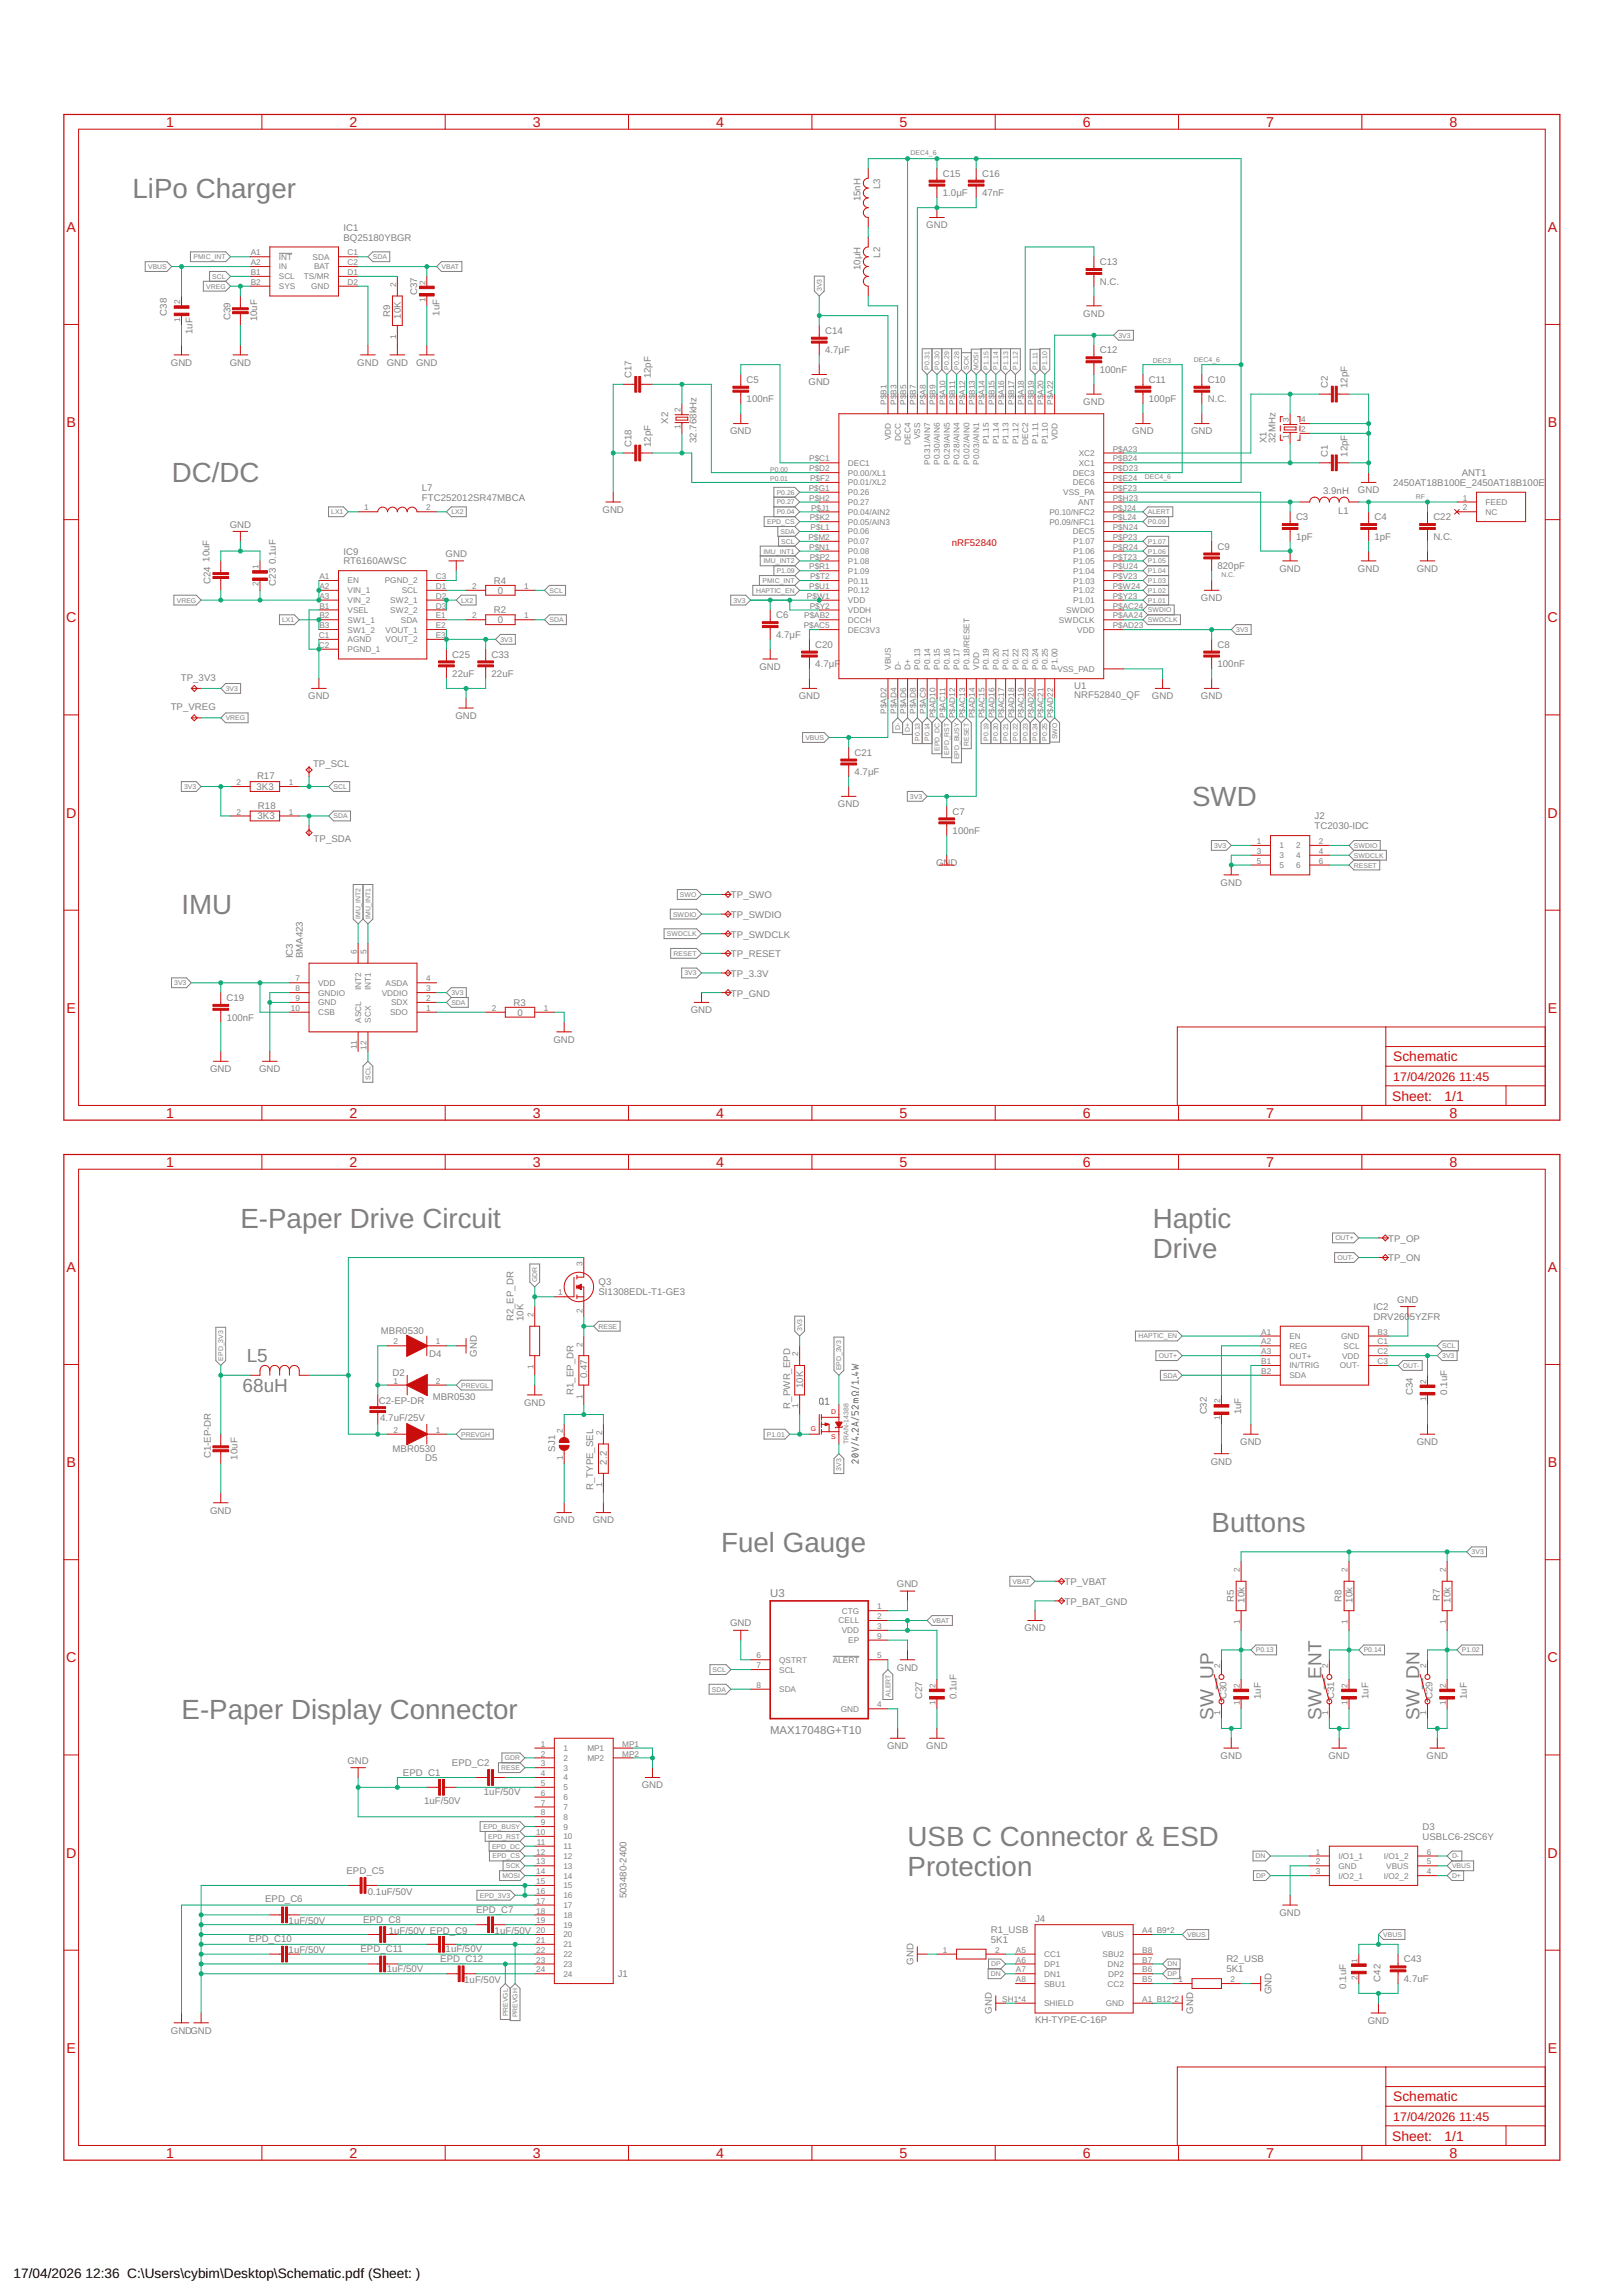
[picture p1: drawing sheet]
<svg xmlns="http://www.w3.org/2000/svg" width="420mm" height="594mm" viewBox="0 0 420 594" stroke-linecap="round" stroke-linejoin="round" font-family="sans-serif">
<defs><g id="words">
<g font-size="7.2" fill="#808080">
<text x="34.3" y="51.2">LiPo Charger</text>
<text x="44.5" y="124.9">DC/DC</text>
<text x="308.6" y="208.7">SWD</text>
<text x="47" y="236.6">IMU</text>
<text x="62.2" y="317.9">E-Paper Drive Circuit</text>
<text x="298.4" y="317.9">Haptic</text>
<text x="298.4" y="325.5">Drive</text>
<text x="186.7" y="401.7">Fuel Gauge</text>
<text x="313.7" y="396.6">Buttons</text>
<text x="47" y="444.9">E-Paper Display Connector</text>
<text x="234.9" y="477.9">USB C Connector &amp; ESD</text>
<text x="234.9" y="485.5">Protection</text>
</g>
<g font-size="4.9" fill="#808080">
<text x="63.9" y="352.7">L5</text>
<text x="62.8" y="360.3">68uH</text>
<text x="314.1" y="445.2" transform="rotate(-90 314.1 445.2)">SW_UP</text>
<text x="342.1" y="445.2" transform="rotate(-90 342.1 445.2)">SW_ENT</text>
<text x="367.5" y="445.2" transform="rotate(-90 367.5 445.2)">SW_DN</text>
</g>
<g font-size="3.7" fill="#c90d0c">
<text x="43" y="32.8">1</text>
<text x="90.5" y="32.8">2</text>
<text x="138" y="32.8">3</text>
<text x="185.4" y="32.8">4</text>
<text x="232.9" y="32.8">5</text>
<text x="280.4" y="32.8">6</text>
<text x="327.8" y="32.8">7</text>
<text x="375.3" y="32.8">8</text>
<text x="17.2" y="60">A</text>
<text x="400.7" y="60">A</text>
<text x="17.2" y="110.5">B</text>
<text x="400.7" y="110.5">B</text>
<text x="17.1" y="161.1">C</text>
<text x="400.6" y="161.1">C</text>
<text x="17.1" y="211.6">D</text>
<text x="400.6" y="211.6">D</text>
<text x="17.2" y="262.2">E</text>
<text x="400.7" y="262.2">E</text>
<text x="43" y="289.3">1</text>
<text x="90.5" y="289.3">2</text>
<text x="138" y="289.3">3</text>
<text x="185.4" y="289.3">4</text>
<text x="232.9" y="289.3">5</text>
<text x="280.4" y="289.3">6</text>
<text x="327.8" y="289.3">7</text>
<text x="375.3" y="289.3">8</text>
<text x="43" y="302">1</text>
<text x="90.5" y="302">2</text>
<text x="138" y="302">3</text>
<text x="185.4" y="302">4</text>
<text x="232.9" y="302">5</text>
<text x="280.4" y="302">6</text>
<text x="327.8" y="302">7</text>
<text x="375.3" y="302">8</text>
<text x="17.2" y="329.2">A</text>
<text x="400.7" y="329.2">A</text>
<text x="17.2" y="379.8">B</text>
<text x="400.7" y="379.8">B</text>
<text x="17.1" y="430.3">C</text>
<text x="400.6" y="430.3">C</text>
<text x="17.1" y="480.8">D</text>
<text x="400.6" y="480.8">D</text>
<text x="17.2" y="531.4">E</text>
<text x="400.7" y="531.4">E</text>
<text x="43" y="558.6">1</text>
<text x="90.5" y="558.6">2</text>
<text x="138" y="558.6">3</text>
<text x="185.4" y="558.6">4</text>
<text x="232.9" y="558.6">5</text>
<text x="280.4" y="558.6">6</text>
<text x="327.8" y="558.6">7</text>
<text x="375.3" y="558.6">8</text>
</g>
<g font-size="3.6" fill="#c90d0c">
<text x="360.7" y="274.7">Schematic</text>
<text x="360.4" y="285">Sheet:</text>
<text x="374" y="284.9">1/1</text>
<text x="360.7" y="543.9">Schematic</text>
<text x="360.4" y="554.2">Sheet:</text>
<text x="374" y="554.1">1/1</text>
</g>
<g font-size="3.5">
<text x="3.5" y="589.6">17/04/2026</text>
<text x="22.2" y="589.6">12:36 C:\Users\cybim\Desktop\Schematic.pdf (Sheet: )</text>
</g>
<g font-size="3.2" fill="#c90d0c">
<text x="360.7" y="279.8">17/04/2026</text>
<text x="377.7" y="279.8">11:45</text>
<text x="360.7" y="549">17/04/2026</text>
<text x="377.7" y="549">11:45</text>
</g>
<g font-size="2.9" fill="#808080">
<text x="199.4" y="413.4">U3</text>
<text x="199.4" y="448.9">MAX17048G+T10</text>
</g>
<g font-size="2.5" fill="#808080">
<text x="244.1" y="45.8">C15</text>
<text x="254.2" y="45.8">C16</text>
<text x="222.7" y="52.1" transform="rotate(-90 222.7 52.1)">15nH</text>
<text x="227.8" y="48.9" transform="rotate(-90 227.8 48.9)">L3</text>
<text x="244.1" y="50.8">1.0μF</text>
<text x="254.2" y="50.8">47nF</text>
<text x="88.9" y="59.7">IC1</text>
<text x="239.8" y="59.1">GND</text>
<text x="88.9" y="62.3">BQ25180YBGR</text>
<text x="222.7" y="70" transform="rotate(-90 222.7 70)">10μH</text>
<text x="227.8" y="66.7" transform="rotate(-90 227.8 66.7)">L2</text>
<text x="284.7" y="68.6">C13</text>
<text x="108" y="76.4" transform="rotate(-90 108 76.4)">C37</text>
<text x="284.7" y="73.7">N.C.</text>
<text x="43.2" y="81.7" transform="rotate(-90 43.2 81.7)">C38</text>
<text x="59.7" y="82.8" transform="rotate(-90 59.7 82.8)">C39</text>
<text x="66.6" y="83.2" transform="rotate(-90 66.6 83.2)">10uF</text>
<text x="101" y="82" transform="rotate(-90 101 82)">R9</text>
<text x="103.8" y="82.5" transform="rotate(-90 103.8 82.5)">10K</text>
<text x="113.8" y="81.7" transform="rotate(-90 113.8 81.7)">1uF</text>
<text x="280.4" y="82">GND</text>
<text x="49.8" y="86.5" transform="rotate(-90 49.8 86.5)">1uF</text>
<text x="213.6" y="86.4">C14</text>
<text x="44.2" y="94.6">GND</text>
<text x="59.5" y="94.6">GND</text>
<text x="92.5" y="94.6">GND</text>
<text x="100.1" y="94.6">GND</text>
<text x="107.7" y="94.6">GND</text>
<text x="213.6" y="91.5">4.7μF</text>
<text x="284.7" y="91.5">C12</text>
<text x="163.4" y="98" transform="rotate(-90 163.4 98)">C17</text>
<text x="168.5" y="98" transform="rotate(-90 168.5 98)">12pF</text>
<text x="193.3" y="99.1">C5</text>
<text x="209.3" y="99.7">GND</text>
<text x="284.7" y="96.6">100nF</text>
<text x="297.4" y="99.1">C11</text>
<text x="312.7" y="99.1">C10</text>
<text x="343.8" y="100.5" transform="rotate(-90 343.8 100.5)">C2</text>
<text x="348.8" y="100.5" transform="rotate(-90 348.8 100.5)">12pF</text>
<text x="193.3" y="104.2">100nF</text>
<text x="280.4" y="104.8">GND</text>
<text x="297.4" y="104.2">100pF</text>
<text x="312.7" y="104.2">N.C.</text>
<text x="173" y="109.6" transform="rotate(-90 173 109.6)">X2</text>
<text x="189" y="112.4">GND</text>
<text x="293.1" y="112.4">GND</text>
<text x="308.4" y="112.4">GND</text>
<text x="163.4" y="115.7" transform="rotate(-90 163.4 115.7)">C18</text>
<text x="168.5" y="115.7" transform="rotate(-90 168.5 115.7)">12pF</text>
<text x="180.3" y="114.7" transform="rotate(-90 180.3 114.7)">32.768kHz</text>
<text x="327.9" y="114.7" transform="rotate(-90 327.9 114.7)">X1</text>
<text x="330.2" y="114.7" transform="rotate(-90 330.2 114.7)">32MHz</text>
<text x="343.8" y="118.3" transform="rotate(-90 343.8 118.3)">C1</text>
<text x="348.8" y="118.3" transform="rotate(-90 348.8 118.3)">12pF</text>
<text x="360.7" y="125.8">2450AT18B100E_2450AT18B100E</text>
<text x="378.4" y="123.2">ANT1</text>
<text x="109.2" y="129.6">FTC252012SR47MBCA</text>
<text x="109.2" y="127">L7</text>
<text x="342.5" y="127.9">3.9nH</text>
<text x="351.5" y="127.7">GND</text>
<text x="59.5" y="136.6">GND</text>
<text x="156" y="132.7">GND</text>
<text x="335.5" y="134.7">C3</text>
<text x="346.4" y="133">L1</text>
<text x="355.8" y="134.7">C4</text>
<text x="371.1" y="134.7">C22</text>
<text x="88.9" y="143.5">IC9</text>
<text x="315.2" y="142.3">C9</text>
<text x="335.5" y="139.7">1pF</text>
<text x="355.8" y="139.7">1pF</text>
<text x="371.1" y="139.7">N.C.</text>
<text x="54.2" y="145.4" transform="rotate(-90 54.2 145.4)">10uF</text>
<text x="71.4" y="146" transform="rotate(-90 71.4 146)">0.1uF</text>
<text x="88.9" y="146.1">RT6160AWSC</text>
<text x="115.3" y="144.2">GND</text>
<text x="315.2" y="147.4">820pF</text>
<text x="331.2" y="148">GND</text>
<text x="351.5" y="148">GND</text>
<text x="366.8" y="148">GND</text>
<text x="54.5" y="151.3" transform="rotate(-90 54.5 151.3)">C24</text>
<text x="71.4" y="151.6" transform="rotate(-90 71.4 151.6)">C23</text>
<text x="127.9" y="151.2">R4</text>
<text x="128.9" y="153.7">0</text>
<text x="310.9" y="155.6">GND</text>
<text x="127.9" y="158.8">R2</text>
<text x="128.9" y="161.3">0</text>
<text x="200.9" y="160">C6</text>
<text x="200.9" y="165.1">4.7μF</text>
<text x="211.1" y="167.7">C20</text>
<text x="315.2" y="167.7">C8</text>
<text x="117.1" y="170.2">C25</text>
<text x="127.3" y="170.2">C33</text>
<text x="196.6" y="173.4">GND</text>
<text x="211.1" y="172.7">4.7μF</text>
<text x="315.2" y="172.7">100nF</text>
<text x="46.8" y="176.2">TP_3V3</text>
<text x="117.1" y="175.3">22uF</text>
<text x="127.3" y="175.3">22uF</text>
<text x="278.1" y="178.2">U1</text>
<text x="44.2" y="183.8">TP_VREG</text>
<text x="79.8" y="181">GND</text>
<text x="206.8" y="181">GND</text>
<text x="278.1" y="180.8">NRF52840_QF</text>
<text x="298.2" y="181">GND</text>
<text x="310.9" y="181">GND</text>
<text x="117.9" y="186.1">GND</text>
<text x="221.2" y="195.6">C21</text>
<text x="66.5" y="201.7">R17</text>
<text x="81" y="198.5">TP_SCL</text>
<text x="221.2" y="200.7">4.7μF</text>
<text x="66.4" y="204.5">3K3</text>
<text x="66.8" y="209.3">R18</text>
<text x="216.9" y="208.9">GND</text>
<text x="66.7" y="212.1">3K3</text>
<text x="246.6" y="215.9">100nF</text>
<text x="246.6" y="210.8">C7</text>
<text x="340.3" y="214.7">TC2030-IDC</text>
<text x="340.3" y="212.1">J2</text>
<text x="81.2" y="217.8">TP_SDA</text>
<text x="242.3" y="224.2">GND</text>
<text x="189.2" y="232.6">TP_SWO</text>
<text x="316" y="229.3">GND</text>
<text x="189.2" y="237.6">TP_SWDIO</text>
<text x="189.2" y="242.7">TP_SWDCLK</text>
<text x="75.8" y="248.1" transform="rotate(-90 75.8 248.1)">IC3</text>
<text x="78.4" y="248.1" transform="rotate(-90 78.4 248.1)">BMA423</text>
<text x="189.2" y="247.8">TP_RESET</text>
<text x="189.2" y="252.9">TP_3.3V</text>
<text x="189.2" y="258">TP_GND</text>
<text x="58.7" y="259.1">C19</text>
<text x="132.9" y="260.4">R3</text>
<text x="134" y="262.9">0</text>
<text x="178.8" y="262.3">GND</text>
<text x="58.7" y="264.2">100nF</text>
<text x="143.3" y="269.9">GND</text>
<text x="54.4" y="277.5">GND</text>
<text x="67.1" y="277.5">GND</text>
<text x="359.4" y="321.5">TP_OP</text>
<text x="359.4" y="326.5">TP_ON</text>
<text x="154.9" y="335.3">SI1308EDL-T1-GE3</text>
<text x="154.9" y="332.8">Q3</text>
<text x="355.6" y="341.6">DRV260</text>
<text x="355.6" y="339.1">IC2</text>
<text x="361.7" y="337.2">GND</text>
<text x="365" y="341.6">5YZFR</text>
<text x="98.6" y="345.2">MBR0530</text>
<text x="133" y="342" transform="rotate(-90 133 342)">R2_EP_DR</text>
<text x="135.5" y="342" transform="rotate(-90 135.5 342)">10K</text>
<text x="111.1" y="351.3">D4</text>
<text x="123.4" y="351.1" transform="rotate(-90 123.4 351.1)">GND</text>
<text x="101.6" y="356.1">D2</text>
<text x="152" y="356.8" transform="rotate(-90 152 356.8)">0.47</text>
<text x="207.9" y="359.3" transform="rotate(-90 207.9 359.3)">10K</text>
<text x="98.1" y="363.4">C2-EP-DR</text>
<text x="112" y="362.5">MBR0530</text>
<text x="135.7" y="363.9">GND</text>
<text x="148.5" y="361.1" transform="rotate(-90 148.5 361.1)">R1_EP_DR</text>
<text x="204.6" y="364.6" transform="rotate(-90 204.6 364.6)">R_PWR_EPD</text>
<text x="365.7" y="361.1" transform="rotate(-90 365.7 361.1)">C34</text>
<text x="374.6" y="361.1" transform="rotate(-90 374.6 361.1)">0.1uF</text>
<text x="98.4" y="367.9">4.7uF/25V</text>
<text x="312.4" y="366.2" transform="rotate(-90 312.4 366.2)">C32</text>
<text x="321.3" y="366.2" transform="rotate(-90 321.3 366.2)">1uF</text>
<text x="54.6" y="377.5" transform="rotate(-90 54.6 377.5)">C1-EP-DR</text>
<text x="61.5" y="377.8" transform="rotate(-90 61.5 377.8)">10uF</text>
<text x="101.6" y="375.9">MBR0530</text>
<text x="143.8" y="375.8" transform="rotate(-90 143.8 375.8)">SJ1</text>
<text x="321.1" y="374">GND</text>
<text x="366.8" y="374">GND</text>
<text x="110.1" y="378.2">D5</text>
<text x="157.1" y="379.1" transform="rotate(-90 157.1 379.1)">2.2</text>
<text x="313.4" y="379.1">GND</text>
<text x="153.5" y="385.7" transform="rotate(-90 153.5 385.7)">R_TYPE_SEL</text>
<text x="54.4" y="391.8">GND</text>
<text x="143.3" y="394.3">GND</text>
<text x="153.4" y="394.3">GND</text>
<text x="232.2" y="410.9">GND</text>
<text x="275.6" y="410.3">TP_VBAT</text>
<text x="275.6" y="415.4">TP_BAT_GND</text>
<text x="319.4" y="414.7" transform="rotate(-90 319.4 414.7)">R5</text>
<text x="322.2" y="414.9" transform="rotate(-90 322.2 414.9)">10k</text>
<text x="347.3" y="414.7" transform="rotate(-90 347.3 414.7)">R8</text>
<text x="350.1" y="414.9" transform="rotate(-90 350.1 414.9)">10k</text>
<text x="372.7" y="414.4" transform="rotate(-90 372.7 414.4)">R7</text>
<text x="375.5" y="414.9" transform="rotate(-90 375.5 414.9)">10k</text>
<text x="189" y="421">GND</text>
<text x="265.2" y="422.3">GND</text>
<text x="232.2" y="432.4">GND</text>
<text x="238.7" y="439.8" transform="rotate(-90 238.7 439.8)">C27</text>
<text x="247.6" y="439.8" transform="rotate(-90 247.6 439.8)">0.1uF</text>
<text x="317.5" y="439.8" transform="rotate(-90 317.5 439.8)">C30</text>
<text x="326.4" y="439.8" transform="rotate(-90 326.4 439.8)">1uF</text>
<text x="345.4" y="439.8" transform="rotate(-90 345.4 439.8)">C31</text>
<text x="354.3" y="439.8" transform="rotate(-90 354.3 439.8)">1uF</text>
<text x="370.8" y="439.8" transform="rotate(-90 370.8 439.8)">C29</text>
<text x="379.7" y="439.8" transform="rotate(-90 379.7 439.8)">1uF</text>
<text x="229.6" y="452.8">GND</text>
<text x="239.8" y="452.8">GND</text>
<text x="316" y="455.3">GND</text>
<text x="343.9" y="455.3">GND</text>
<text x="369.3" y="455.3">GND</text>
<text x="89.9" y="456.6">GND</text>
<text x="104.3" y="459.7">EPD_C1</text>
<text x="117" y="457.2">EPD_C2</text>
<text x="109.8" y="467">1uF/50V</text>
<text x="125.3" y="464.7">1uF/50V</text>
<text x="166.1" y="462.9">GND</text>
<text x="368.3" y="473.7">D3</text>
<text x="368.3" y="476.3">USBLC6-2SC6Y</text>
<text x="89.7" y="485">EPD_C5</text>
<text x="95.2" y="490.6">0.1uF/50V</text>
<text x="162.2" y="491.4" transform="rotate(-90 162.2 491.4)">503480-2400</text>
<text x="68.6" y="492.4">EPD_C6</text>
<text x="74.7" y="498">1uF/50V</text>
<text x="94" y="497.7">EPD_C8</text>
<text x="123.2" y="495.2">EPD_C7</text>
<text x="268" y="497.5">J4</text>
<text x="331.2" y="495.9">GND</text>
<text x="64.4" y="502.8">EPD_C10</text>
<text x="100.6" y="500.5">1uF/50V EPD_C9</text>
<text x="128.1" y="500.5">1uF/50V</text>
<text x="256.5" y="502.9">5K1</text>
<text x="256.5" y="500.4">R1_USB</text>
<text x="74.7" y="505.6">1uF/50V</text>
<text x="93.3" y="505.3">EPD_C11</text>
<text x="114" y="507.9">EPD_C12</text>
<text x="115.4" y="505.3">1uF/50V</text>
<text x="236.5" y="508.6" transform="rotate(-90 236.5 508.6)">GND</text>
<text x="317.5" y="508">R2_USB</text>
<text x="363.4" y="508">C43</text>
<text x="100.1" y="510.4">1uF/50V</text>
<text x="120.2" y="513.2">1uF/50V</text>
<text x="159.9" y="511.8">J1</text>
<text x="317.5" y="510.5">5K1</text>
<text x="348.5" y="514.8" transform="rotate(-90 348.5 514.8)">0.1uF</text>
<text x="357.4" y="513" transform="rotate(-90 357.4 513)">C42</text>
<text x="363.4" y="513.1">4.7uF</text>
<text x="256.8" y="521.3" transform="rotate(-90 256.8 521.3)">GND</text>
<text x="308.8" y="521.3" transform="rotate(-90 308.8 521.3)">GND</text>
<text x="329.2" y="516.2" transform="rotate(-90 329.2 516.2)">GND</text>
<text x="44.2" y="526.4">GNDGND</text>
<text x="268" y="523.6">KH-TYPE-C-16P</text>
<text x="354.1" y="523.9">GND</text>
</g>
<text font-size="2.5" fill="#c90d0c" x="246.4" y="141.4">nRF52840</text>
<g font-size="2.1" fill="#808080">
<text x="64.9" y="66.1">A1</text>
<text x="64.9" y="68.6">A2</text>
<text x="64.9" y="71.2">B1</text>
<text x="72.2" y="67.2">INT</text>
<text x="72.2" y="69.8">IN</text>
<text x="80.9" y="67.2">SDA</text>
<text x="81.3" y="69.8">BAT</text>
<text x="90" y="66.1">C1</text>
<text x="90" y="68.6">C2</text>
<text x="90" y="71.2">D1</text>
<text x="64.9" y="73.7">B2</text>
<text x="72.2" y="72.3">SCL</text>
<text x="72.2" y="74.8">SYS</text>
<text x="78.7" y="72.3">TS/MR</text>
<text x="80.5" y="74.8">GND</text>
<text x="90" y="73.7">D2</text>
<text x="102.5" y="74.3" transform="rotate(-90 102.5 74.3)">2</text>
<text x="110.1" y="73.7" transform="rotate(-90 110.1 73.7)">2</text>
<text x="46.6" y="83.2" transform="rotate(-90 46.6 83.2)">1</text>
<text x="46.6" y="78.8" transform="rotate(-90 46.6 78.8)">2</text>
<text x="110.1" y="78.2" transform="rotate(-90 110.1 78.2)">1</text>
<text x="102.5" y="87.8" transform="rotate(-90 102.5 87.8)">1</text>
<text x="176.2" y="106.7" transform="rotate(-90 176.2 106.7)">2</text>
<text x="229.5" y="104.8" transform="rotate(-90 229.5 104.8)">P$B1</text>
<text x="232" y="104.8" transform="rotate(-90 232 104.8)">P$B3</text>
<text x="234.6" y="104.8" transform="rotate(-90 234.6 104.8)">P$B5</text>
<text x="237.1" y="104.8" transform="rotate(-90 237.1 104.8)">P$B7</text>
<text x="239.7" y="104.8" transform="rotate(-90 239.7 104.8)">P$A8</text>
<text x="242.2" y="104.8" transform="rotate(-90 242.2 104.8)">P$B9</text>
<text x="244.7" y="104.8" transform="rotate(-90 244.7 104.8)">P$A10</text>
<text x="247.3" y="104.8" transform="rotate(-90 247.3 104.8)">P$B11</text>
<text x="249.8" y="104.8" transform="rotate(-90 249.8 104.8)">P$A12</text>
<text x="252.4" y="104.8" transform="rotate(-90 252.4 104.8)">P$B13</text>
<text x="254.9" y="104.8" transform="rotate(-90 254.9 104.8)">P$A14</text>
<text x="257.4" y="104.8" transform="rotate(-90 257.4 104.8)">P$B15</text>
<text x="260" y="104.8" transform="rotate(-90 260 104.8)">P$A16</text>
<text x="262.5" y="104.8" transform="rotate(-90 262.5 104.8)">P$B17</text>
<text x="265.1" y="104.8" transform="rotate(-90 265.1 104.8)">P$A18</text>
<text x="267.6" y="104.8" transform="rotate(-90 267.6 104.8)">P$B19</text>
<text x="270.1" y="104.8" transform="rotate(-90 270.1 104.8)">P$A20</text>
<text x="272.7" y="104.8" transform="rotate(-90 272.7 104.8)">P$A22</text>
<text x="176.2" y="111.2" transform="rotate(-90 176.2 111.2)">1</text>
<text x="230.6" y="114" transform="rotate(-90 230.6 114)">VDD</text>
<text x="238.2" y="113.7" transform="rotate(-90 238.2 113.7)">VSS</text>
<text x="273.8" y="114" transform="rotate(-90 273.8 114)">VDD</text>
<text x="333.6" y="113.7" transform="rotate(-90 333.6 113.7)">1</text>
<text x="333.6" y="109.3" transform="rotate(-90 333.6 109.3)">3</text>
<text x="336.9" y="109.3">4</text>
<text x="336.9" y="111.8">2</text>
<text x="209.5" y="119.5">P$C1</text>
<text x="233.2" y="114.1" transform="rotate(-90 233.2 114.1)">DCC</text>
<text x="235.7" y="115.1" transform="rotate(-90 235.7 115.1)">DEC4</text>
<text x="256" y="115" transform="rotate(-90 256 115)">P1.15</text>
<text x="258.6" y="115" transform="rotate(-90 258.6 115)">P1.14</text>
<text x="261.1" y="115" transform="rotate(-90 261.1 115)">P1.13</text>
<text x="263.6" y="115" transform="rotate(-90 263.6 115)">P1.12</text>
<text x="266.2" y="115.1" transform="rotate(-90 266.2 115.1)">DEC2</text>
<text x="268.7" y="114.9" transform="rotate(-90 268.7 114.9)">P1.11</text>
<text x="271.3" y="115" transform="rotate(-90 271.3 115)">P1.10</text>
<text x="279.3" y="118">XC2</text>
<text x="288.1" y="119.5">P$B24</text>
<text x="288.1" y="116.9">P$A23</text>
<text x="209.5" y="122">P$D2</text>
<text x="209.7" y="124.5">P$F2</text>
<text x="219.5" y="120.6">DEC1</text>
<text x="219.5" y="123.1">P0.00/XL1</text>
<text x="219.5" y="125.7">P0.01/XL2</text>
<text x="240.8" y="120.3" transform="rotate(-90 240.8 120.3)">P0.31/AIN7</text>
<text x="243.3" y="120.3" transform="rotate(-90 243.3 120.3)">P0.30/AIN6</text>
<text x="245.9" y="120.3" transform="rotate(-90 245.9 120.3)">P0.29/AIN5</text>
<text x="248.4" y="120.3" transform="rotate(-90 248.4 120.3)">P0.28/AIN4</text>
<text x="250.9" y="120.3" transform="rotate(-90 250.9 120.3)">P0.02/AIN0</text>
<text x="253.5" y="120.3" transform="rotate(-90 253.5 120.3)">P0.03/AIN1</text>
<text x="277.7" y="125.7">DEC6</text>
<text x="277.7" y="123.1">DEC3</text>
<text x="279.3" y="120.6">XC1</text>
<text x="288.1" y="124.5">P$E24</text>
<text x="288.1" y="122">P$D23</text>
<text x="209.4" y="127.1">P$G1</text>
<text x="209.5" y="129.6">P$H2</text>
<text x="219.5" y="128.2">P0.26</text>
<text x="219.5" y="130.7">P0.27</text>
<text x="275.3" y="128.2">VSS_PA</text>
<text x="279.1" y="130.7">ANT</text>
<text x="288.1" y="129.6">P$H23</text>
<text x="288.1" y="127.1">P$F23</text>
<text x="378.7" y="129.6">1</text>
<text x="384.6" y="130.7">FEED</text>
<text x="94.3" y="132.1">1</text>
<text x="110.3" y="132.1">2</text>
<text x="209.6" y="134.7">P$K2</text>
<text x="209.9" y="137.2">P$L1</text>
<text x="210" y="132.2">P$J1</text>
<text x="219.5" y="133.3">P0.04/AIN2</text>
<text x="219.5" y="135.8">P0.05/AIN3</text>
<text x="271.7" y="135.8">P0.09/NFC1</text>
<text x="271.7" y="133.3">P0.10/NFC2</text>
<text x="288.1" y="137.2">P$N24</text>
<text x="288.1" y="134.7">P$L24</text>
<text x="288.1" y="132.2">P$J24</text>
<text x="378.7" y="132.1">2</text>
<text x="384.6" y="133.3">NC</text>
<text x="209.3" y="139.8">P$M2</text>
<text x="209.5" y="142.3">P$N1</text>
<text x="219.5" y="138.3">P0.06</text>
<text x="219.5" y="140.9">P0.07</text>
<text x="219.5" y="143.4">P0.08</text>
<text x="277.7" y="138.4">DEC5</text>
<text x="277.8" y="143.4">P1.06</text>
<text x="277.8" y="140.9">P1.07</text>
<text x="288.1" y="142.3">P$R24</text>
<text x="288.1" y="139.8">P$P23</text>
<text x="67" y="147.4" transform="rotate(-90 67 147.4)">1</text>
<text x="82.7" y="149.9">A1</text>
<text x="112.8" y="149.9">C3</text>
<text x="209.5" y="147.4">P$R1</text>
<text x="209.6" y="144.9">P$P2</text>
<text x="209.7" y="149.9">P$T2</text>
<text x="219.5" y="146">P1.08</text>
<text x="219.5" y="148.5">P1.09</text>
<text x="277.8" y="148.5">P1.04</text>
<text x="277.8" y="146">P1.05</text>
<text x="288.1" y="149.9">P$V23</text>
<text x="288.1" y="147.4">P$U24</text>
<text x="288.1" y="144.9">P$T23</text>
<text x="67" y="151.8" transform="rotate(-90 67 151.8)">2</text>
<text x="82.7" y="152.5">A2</text>
<text x="82.7" y="155">A3</text>
<text x="90" y="151">EN</text>
<text x="90" y="153.6">VIN_1</text>
<text x="99.6" y="151">PGND_2</text>
<text x="104" y="153.6">SCL</text>
<text x="112.8" y="152.5">D1</text>
<text x="112.8" y="155">D2</text>
<text x="122.2" y="152.5">2</text>
<text x="135.7" y="152.5">1</text>
<text x="208.9" y="155">P$W1</text>
<text x="209.5" y="152.5">P$U1</text>
<text x="219.5" y="151">P0.11</text>
<text x="219.5" y="153.6">P0.12</text>
<text x="277.8" y="153.6">P1.02</text>
<text x="277.8" y="151">P1.03</text>
<text x="288.1" y="155">P$Y23</text>
<text x="288.1" y="152.5">P$W24</text>
<text x="82.7" y="157.5">B1</text>
<text x="82.7" y="160.1">B2</text>
<text x="90" y="156.1">VIN_2</text>
<text x="90" y="158.7">VSEL</text>
<text x="90" y="161.2">SW1_1</text>
<text x="101" y="156.1">SW2_1</text>
<text x="101" y="158.7">SW2_2</text>
<text x="103.8" y="161.2">SDA</text>
<text x="112.8" y="157.5">D3</text>
<text x="112.8" y="160.1">E1</text>
<text x="122.2" y="160.1">2</text>
<text x="135.7" y="160.1">1</text>
<text x="208.2" y="160.1">P$AB2</text>
<text x="209.6" y="157.6">P$Y2</text>
<text x="219.5" y="156.1">VDD</text>
<text x="219.5" y="158.7">VDDH</text>
<text x="219.5" y="161.2">DCCH</text>
<text x="274.1" y="161.2">SWDCLK</text>
<text x="276" y="158.7">SWDIO</text>
<text x="277.8" y="156.1">P1.01</text>
<text x="288.1" y="160.1">P$AA24</text>
<text x="288.1" y="157.6">P$AC24</text>
<text x="82.6" y="165.2">C1</text>
<text x="82.6" y="167.7">C2</text>
<text x="82.7" y="162.6">B3</text>
<text x="90" y="163.7">SW1_2</text>
<text x="90" y="166.3">AGND</text>
<text x="99.8" y="163.7">VOUT_1</text>
<text x="99.8" y="166.3">VOUT_2</text>
<text x="112.8" y="162.6">E2</text>
<text x="112.8" y="165.2">E3</text>
<text x="208.1" y="162.6">P$AC5</text>
<text x="219.5" y="163.7">DEC3V3</text>
<text x="278.9" y="163.7">VDD</text>
<text x="288.1" y="162.6">P$AD23</text>
<text x="90" y="168.8">PGND_1</text>
<text x="230.6" y="173.3" transform="rotate(-90 230.6 173.3)">VBUS</text>
<text x="233.2" y="173.3" transform="rotate(-90 233.2 173.3)">D-</text>
<text x="235.7" y="173.3" transform="rotate(-90 235.7 173.3)">D+</text>
<text x="238.2" y="173.3" transform="rotate(-90 238.2 173.3)">P0.13</text>
<text x="240.8" y="173.3" transform="rotate(-90 240.8 173.3)">P0.14</text>
<text x="243.3" y="173.3" transform="rotate(-90 243.3 173.3)">P0.15</text>
<text x="245.9" y="173.3" transform="rotate(-90 245.9 173.3)">P0.16</text>
<text x="248.4" y="173.3" transform="rotate(-90 248.4 173.3)">P0.17</text>
<text x="250.9" y="173.3" transform="rotate(-90 250.9 173.3)">P0.18/RESET</text>
<text x="253.5" y="173.3" transform="rotate(-90 253.5 173.3)">VDD</text>
<text x="256" y="173.3" transform="rotate(-90 256 173.3)">P0.19</text>
<text x="258.6" y="173.3" transform="rotate(-90 258.6 173.3)">P0.20</text>
<text x="261.1" y="173.3" transform="rotate(-90 261.1 173.3)">P0.21</text>
<text x="263.6" y="173.3" transform="rotate(-90 263.6 173.3)">P0.22</text>
<text x="266.2" y="173.3" transform="rotate(-90 266.2 173.3)">P0.23</text>
<text x="268.7" y="173.3" transform="rotate(-90 268.7 173.3)">P0.24</text>
<text x="271.3" y="173.3" transform="rotate(-90 271.3 173.3)">P0.25</text>
<text x="273.7" y="173.9">VSS_PAD</text>
<text x="273.8" y="173.3" transform="rotate(-90 273.8 173.3)">P1.00</text>
<text x="229.5" y="184.8" transform="rotate(-90 229.5 184.8)">P$AD2</text>
<text x="232" y="184.8" transform="rotate(-90 232 184.8)">P$AD4</text>
<text x="234.6" y="184.8" transform="rotate(-90 234.6 184.8)">P$AD6</text>
<text x="237.1" y="184.8" transform="rotate(-90 237.1 184.8)">P$AD8</text>
<text x="239.7" y="184.8" transform="rotate(-90 239.7 184.8)">P$AC9</text>
<text x="242.2" y="186" transform="rotate(-90 242.2 186)">P$AD10</text>
<text x="244.7" y="185.8" transform="rotate(-90 244.7 185.8)">P$AC11</text>
<text x="247.3" y="186" transform="rotate(-90 247.3 186)">P$AD12</text>
<text x="249.8" y="186" transform="rotate(-90 249.8 186)">P$AC13</text>
<text x="252.4" y="186" transform="rotate(-90 252.4 186)">P$AD14</text>
<text x="254.9" y="186" transform="rotate(-90 254.9 186)">P$AC15</text>
<text x="257.4" y="186" transform="rotate(-90 257.4 186)">P$AD16</text>
<text x="260" y="186" transform="rotate(-90 260 186)">P$AC17</text>
<text x="262.5" y="186" transform="rotate(-90 262.5 186)">P$AD18</text>
<text x="265.1" y="186" transform="rotate(-90 265.1 186)">P$AC19</text>
<text x="267.6" y="186" transform="rotate(-90 267.6 186)">P$AD20</text>
<text x="270.1" y="186" transform="rotate(-90 270.1 186)">P$AC21</text>
<text x="272.7" y="186" transform="rotate(-90 272.7 186)">P$AD22</text>
<text x="61.3" y="203.3">2</text>
<text x="74.7" y="203.3">1</text>
<text x="61.3" y="210.9">2</text>
<text x="74.7" y="210.9">1</text>
<text x="325.4" y="218.5">1</text>
<text x="325.4" y="221">3</text>
<text x="331.2" y="219.6">1</text>
<text x="335.5" y="219.6">2</text>
<text x="341.4" y="218.5">2</text>
<text x="341.4" y="221">4</text>
<text x="325.4" y="223.6">5</text>
<text x="331.2" y="222.1">3</text>
<text x="331.2" y="224.7">5</text>
<text x="335.5" y="222.1">4</text>
<text x="335.5" y="224.7">6</text>
<text x="341.4" y="223.6">6</text>
<text x="92.4" y="247" transform="rotate(-90 92.4 247)">6</text>
<text x="94.9" y="247" transform="rotate(-90 94.9 247)">5</text>
<text x="76.5" y="254">7</text>
<text x="76.5" y="256.6">8</text>
<text x="82.4" y="255.2">VDD</text>
<text x="82.4" y="257.7">GNDIO</text>
<text x="93.5" y="256.3" transform="rotate(-90 93.5 256.3)">INT2</text>
<text x="96" y="256.3" transform="rotate(-90 96 256.3)">INT1</text>
<text x="98.8" y="257.7">VDDIO</text>
<text x="99.8" y="255.2">ASDA</text>
<text x="110.3" y="256.6">3</text>
<text x="110.3" y="254">4</text>
<text x="75.3" y="261.7">10</text>
<text x="76.5" y="259.1">9</text>
<text x="82.4" y="260.2">GND</text>
<text x="82.4" y="262.8">CSB</text>
<text x="101" y="262.8">SDO</text>
<text x="101.2" y="260.2">SDX</text>
<text x="110.3" y="261.7">1</text>
<text x="110.3" y="259.1">2</text>
<text x="127.3" y="261.7">2</text>
<text x="140.8" y="261.7">1</text>
<text x="93.5" y="264.8" transform="rotate(-90 93.5 264.8)">ASCL</text>
<text x="96" y="264.8" transform="rotate(-90 96 264.8)">SCX</text>
<text x="92.4" y="271.7" transform="rotate(-90 92.4 271.7)">11</text>
<text x="94.9" y="271.8" transform="rotate(-90 94.9 271.8)">12</text>
<text x="150.8" y="327.7" transform="rotate(-90 150.8 327.7)">3</text>
<text x="144.5" y="335.3">1</text>
<text x="138.1" y="341" transform="rotate(-90 138.1 341)">2</text>
<text x="150.8" y="339.8" transform="rotate(-90 150.8 339.8)">2</text>
<text x="326.5" y="345.5">A1</text>
<text x="333.8" y="346.6">EN</text>
<text x="347.2" y="346.6">GND</text>
<text x="356.6" y="345.5">B3</text>
<text x="101.9" y="348">2</text>
<text x="112.8" y="348">1</text>
<text x="150.8" y="348.6" transform="rotate(-90 150.8 348.6)">2</text>
<text x="206.6" y="351.1" transform="rotate(-90 206.6 351.1)">2</text>
<text x="326.5" y="348">A2</text>
<text x="326.5" y="350.6">A3</text>
<text x="326.5" y="353.1">B1</text>
<text x="333.8" y="349.1">REG</text>
<text x="333.8" y="351.7">OUT+</text>
<text x="347.5" y="351.7">VDD</text>
<text x="347.8" y="349.1">SCL</text>
<text x="356.6" y="348">C1</text>
<text x="356.6" y="350.6">C2</text>
<text x="356.6" y="353.1">C3</text>
<text x="101.9" y="358.2">1</text>
<text x="112.8" y="358.2">2</text>
<text x="138.1" y="354.4" transform="rotate(-90 138.1 354.4)">1</text>
<text x="326.5" y="355.6">B2</text>
<text x="333.8" y="354.2">IN/TRIG</text>
<text x="333.8" y="356.8">SDA</text>
<text x="346.8" y="354.2">OUT-</text>
<text x="369.2" y="358.2" transform="rotate(-90 369.2 358.2)">2</text>
<text x="150.8" y="362.1" transform="rotate(-90 150.8 362.1)">1</text>
<text x="206.6" y="364.6" transform="rotate(-90 206.6 364.6)">1</text>
<text x="315.9" y="363.3" transform="rotate(-90 315.9 363.3)">2</text>
<text x="369.2" y="362.6" transform="rotate(-90 369.2 362.6)">1</text>
<text x="101.9" y="370.9">2</text>
<text x="112.8" y="370.9">1</text>
<text x="145.7" y="370.9" transform="rotate(-90 145.7 370.9)">2</text>
<text x="155.9" y="371.4" transform="rotate(-90 155.9 371.4)">2</text>
<text x="315.9" y="367.7" transform="rotate(-90 315.9 367.7)">1</text>
<text x="145.7" y="377.9" transform="rotate(-90 145.7 377.9)">1</text>
<text x="155.9" y="384.9" transform="rotate(-90 155.9 384.9)">1</text>
<text x="320.9" y="407" transform="rotate(-90 320.9 407)">2</text>
<text x="348.9" y="407" transform="rotate(-90 348.9 407)">2</text>
<text x="374.3" y="407" transform="rotate(-90 374.3 407)">2</text>
<text x="217.9" y="417.7">CTG</text>
<text x="227.1" y="416.6">1</text>
<text x="227.1" y="419.1">2</text>
<text x="217.1" y="420.2">CELL</text>
<text x="217.9" y="422.8">VDD</text>
<text x="219.6" y="425.3">EP</text>
<text x="227.1" y="421.7">3</text>
<text x="227.1" y="424.2">9</text>
<text x="320.9" y="420.5" transform="rotate(-90 320.9 420.5)">1</text>
<text x="348.9" y="420.5" transform="rotate(-90 348.9 420.5)">1</text>
<text x="374.3" y="420.5" transform="rotate(-90 374.3 420.5)">1</text>
<text x="195.9" y="429.3">6</text>
<text x="195.9" y="431.8">7</text>
<text x="201.7" y="430.4">QSTRT</text>
<text x="215.6" y="430.4">ALERT</text>
<text x="227.1" y="429.3">5</text>
<text x="315.9" y="431.8" transform="rotate(-90 315.9 431.8)">2</text>
<text x="343.8" y="431.8" transform="rotate(-90 343.8 431.8)">2</text>
<text x="369.2" y="431.8" transform="rotate(-90 369.2 431.8)">2</text>
<text x="195.9" y="436.9">8</text>
<text x="201.7" y="432.9">SCL</text>
<text x="242.2" y="436.9" transform="rotate(-90 242.2 436.9)">2</text>
<text x="320.9" y="436.9" transform="rotate(-90 320.9 436.9)">2</text>
<text x="348.9" y="436.9" transform="rotate(-90 348.9 436.9)">2</text>
<text x="374.3" y="436.9" transform="rotate(-90 374.3 436.9)">2</text>
<text x="201.7" y="438">SDA</text>
<text x="217.7" y="443.1">GND</text>
<text x="227.1" y="442">4</text>
<text x="242.2" y="441.3" transform="rotate(-90 242.2 441.3)">1</text>
<text x="315.9" y="443.9" transform="rotate(-90 315.9 443.9)">1</text>
<text x="320.9" y="441.3" transform="rotate(-90 320.9 441.3)">1</text>
<text x="343.8" y="443.9" transform="rotate(-90 343.8 443.9)">1</text>
<text x="348.9" y="441.3" transform="rotate(-90 348.9 441.3)">1</text>
<text x="369.2" y="443.9" transform="rotate(-90 369.2 443.9)">1</text>
<text x="374.3" y="441.3" transform="rotate(-90 374.3 441.3)">1</text>
<text x="140" y="452.1">1</text>
<text x="140" y="454.7">2</text>
<text x="145.8" y="453.3">1</text>
<text x="145.8" y="455.8">2</text>
<text x="152.1" y="453.3">MP1</text>
<text x="152.1" y="455.8">MP2</text>
<text x="161.1" y="452.1">MP1</text>
<text x="161.1" y="454.7">MP2</text>
<text x="140" y="457.2">3</text>
<text x="140" y="459.8">4</text>
<text x="145.8" y="458.3">3</text>
<text x="145.8" y="460.9">4</text>
<text x="140" y="462.3">5</text>
<text x="140" y="464.8">6</text>
<text x="140" y="467.4">7</text>
<text x="145.8" y="463.4">5</text>
<text x="145.8" y="466">6</text>
<text x="140" y="469.9">8</text>
<text x="140" y="472.5">9</text>
<text x="145.8" y="468.5">7</text>
<text x="145.8" y="471">8</text>
<text x="145.8" y="473.6">9</text>
<text x="138.8" y="475">10</text>
<text x="138.9" y="477.5">11</text>
<text x="145.8" y="476.1">10</text>
<text x="145.8" y="478.7">11</text>
<text x="138.8" y="480.1">12</text>
<text x="138.8" y="482.6">13</text>
<text x="138.8" y="485.2">14</text>
<text x="145.8" y="481.2">12</text>
<text x="145.8" y="483.7">13</text>
<text x="340.6" y="480.1">1</text>
<text x="340.6" y="482.6">2</text>
<text x="340.6" y="485.2">3</text>
<text x="346.5" y="481.2">I/O1_1</text>
<text x="346.5" y="483.7">GND</text>
<text x="358.3" y="481.2">I/O1_2</text>
<text x="358.9" y="483.7">VBUS</text>
<text x="369.3" y="480.1">6</text>
<text x="369.3" y="482.6">5</text>
<text x="369.3" y="485.2">4</text>
<text x="138.8" y="487.7">15</text>
<text x="138.8" y="490.2">16</text>
<text x="145.8" y="486.3">14</text>
<text x="145.8" y="488.8">15</text>
<text x="145.8" y="491.4">16</text>
<text x="346.5" y="486.3">I/O2_1</text>
<text x="358.3" y="486.3">I/O2_2</text>
<text x="138.8" y="492.8">17</text>
<text x="138.8" y="495.3">18</text>
<text x="138.8" y="497.9">19</text>
<text x="145.8" y="493.9">17</text>
<text x="145.8" y="496.4">18</text>
<text x="138.8" y="500.4">20</text>
<text x="138.8" y="502.9">21</text>
<text x="145.8" y="499">19</text>
<text x="145.8" y="501.5">20</text>
<text x="285.2" y="501.5">VBUS</text>
<text x="295.7" y="500.4">A4_B9*2</text>
<text x="138.8" y="505.5">22</text>
<text x="138.8" y="508">23</text>
<text x="145.8" y="504.1">21</text>
<text x="145.8" y="506.6">22</text>
<text x="145.8" y="509.1">23</text>
<text x="244.1" y="505.5">1</text>
<text x="257.6" y="505.5">2</text>
<text x="263" y="508">A6</text>
<text x="263" y="505.5">A5</text>
<text x="270.3" y="509.1">DP1</text>
<text x="270.3" y="506.6">CC1</text>
<text x="285.4" y="506.6">SBU2</text>
<text x="286.7" y="509.1">DN2</text>
<text x="295.7" y="505.5">B8</text>
<text x="295.7" y="508">B7</text>
<text x="351.4" y="508" transform="rotate(-90 351.4 508)">1</text>
<text x="138.8" y="510.6">24</text>
<text x="145.8" y="511.7">24</text>
<text x="263" y="513.1">A8</text>
<text x="263" y="510.6">A7</text>
<text x="270.3" y="514.2">SBU1</text>
<text x="270.3" y="511.7">DN1</text>
<text x="286.7" y="514.2">CC2</text>
<text x="286.9" y="511.7">DP2</text>
<text x="295.7" y="510.6">B6</text>
<text x="295.7" y="513.1">B5</text>
<text x="305.1" y="513.1">1</text>
<text x="318.5" y="513.1">2</text>
<text x="351.4" y="512.5" transform="rotate(-90 351.4 512.5)">2</text>
<text x="259.5" y="518.2">SH1*4</text>
<text x="270.3" y="519.3">SHIELD</text>
<text x="286.3" y="519.3">GND</text>
<text x="295.7" y="518.2">A1_B12*2</text>
</g>
<g font-size="1.8" fill="#808080">
<text x="235.7" y="40">DEC4_6</text>
<text x="38.3" y="69.6">VBUS</text>
<text x="50.1" y="67.1">PMIC_INT</text>
<text x="96.5" y="67.1">SDA</text>
<text x="114.3" y="69.6">VBAT</text>
<text x="53.4" y="74.7">VREG</text>
<text x="55" y="72.2">SCL</text>
<text x="212.7" y="75.3" transform="rotate(-90 212.7 75.3)">3V3</text>
<text x="289.5" y="87.4">3V3</text>
<text x="240.7" y="95.7" transform="rotate(-90 240.7 95.7)">P0.31</text>
<text x="243.2" y="95.7" transform="rotate(-90 243.2 95.7)">P0.30</text>
<text x="245.7" y="95.7" transform="rotate(-90 245.7 95.7)">P0.29</text>
<text x="248.3" y="95.7" transform="rotate(-90 248.3 95.7)">P0.28</text>
<text x="250.8" y="95.7" transform="rotate(-90 250.8 95.7)">SCK</text>
<text x="253.4" y="95.7" transform="rotate(-90 253.4 95.7)">MOSI</text>
<text x="255.9" y="95.7" transform="rotate(-90 255.9 95.7)">P1.15</text>
<text x="258.4" y="95.7" transform="rotate(-90 258.4 95.7)">P1.14</text>
<text x="261" y="95.7" transform="rotate(-90 261 95.7)">P1.13</text>
<text x="263.5" y="95.7" transform="rotate(-90 263.5 95.7)">P1.12</text>
<text x="268.6" y="95.7" transform="rotate(-90 268.6 95.7)">P1.11</text>
<text x="271.1" y="95.7" transform="rotate(-90 271.1 95.7)">P1.10</text>
<text x="298.4" y="93.9">DEC3</text>
<text x="309.1" y="93.6">DEC4_6</text>
<text x="199.4" y="122.1">P0.00</text>
<text x="199.4" y="124.6">P0.01</text>
<text x="296.4" y="124.1">DEC4_6</text>
<text x="201.1" y="128">P0.26</text>
<text x="201.1" y="130.6">P0.27</text>
<text x="366.5" y="129.2">RF</text>
<text x="85.7" y="133.1">LX1</text>
<text x="116.8" y="133.1">LX2</text>
<text x="198.6" y="135.7">EPD_CS</text>
<text x="201.1" y="133.1">P0.04</text>
<text x="297.2" y="135.7">P0.09</text>
<text x="297.2" y="133.1">ALERT</text>
<text x="197.6" y="143.3">IMU_INT1</text>
<text x="202.1" y="138.2">SDA</text>
<text x="202.3" y="140.7">SCL</text>
<text x="297.2" y="143.3">P1.06</text>
<text x="297.2" y="140.7">P1.07</text>
<text x="197.6" y="145.8">IMU_INT2</text>
<text x="201.1" y="148.4">P1.09</text>
<text x="297.2" y="148.4">P1.04</text>
<text x="297.2" y="145.8">P1.05</text>
<text x="316.2" y="149.3">N.C.</text>
<text x="45.8" y="156">VREG</text>
<text x="119.4" y="156">LX2</text>
<text x="142.2" y="153.4">SCL</text>
<text x="189.9" y="156">3V3</text>
<text x="195.7" y="153.4">HAPTIC_EN</text>
<text x="197.4" y="150.9">PMIC_INT</text>
<text x="297.2" y="150.9">P1.03</text>
<text x="297.2" y="153.4">P1.02</text>
<text x="297.2" y="156">P1.01</text>
<text x="73" y="161.1">LX1</text>
<text x="142.2" y="161.1">SDA</text>
<text x="297.2" y="161.1">SWDCLK</text>
<text x="297.2" y="158.5">SWDIO</text>
<text x="129.5" y="166.1">3V3</text>
<text x="320" y="163.6">3V3</text>
<text x="58.4" y="178.8">3V3</text>
<text x="58.4" y="186.5">VREG</text>
<text x="208.5" y="191.5">VBUS</text>
<text x="233" y="189" transform="rotate(-90 233 189)">D-</text>
<text x="235.6" y="189.4" transform="rotate(-90 235.6 189.4)">D+</text>
<text x="238.1" y="191.8" transform="rotate(-90 238.1 191.8)">P0.13</text>
<text x="240.7" y="191.8" transform="rotate(-90 240.7 191.8)">P0.14</text>
<text x="255.9" y="191.8" transform="rotate(-90 255.9 191.8)">P0.19</text>
<text x="258.4" y="191.8" transform="rotate(-90 258.4 191.8)">P0.20</text>
<text x="261" y="191.8" transform="rotate(-90 261 191.8)">P0.21</text>
<text x="263.5" y="191.8" transform="rotate(-90 263.5 191.8)">P0.22</text>
<text x="266" y="191.8" transform="rotate(-90 266 191.8)">P0.23</text>
<text x="268.6" y="191.8" transform="rotate(-90 268.6 191.8)">P0.24</text>
<text x="271.1" y="191.8" transform="rotate(-90 271.1 191.8)">P0.25</text>
<text x="273.7" y="191.4" transform="rotate(-90 273.7 191.4)">SWO</text>
<text x="243.2" y="194.3" transform="rotate(-90 243.2 194.3)">EPD_DC</text>
<text x="245.7" y="195.3" transform="rotate(-90 245.7 195.3)">EPD_RST</text>
<text x="248.3" y="196.6" transform="rotate(-90 248.3 196.6)">EPD_BUSY</text>
<text x="250.8" y="193" transform="rotate(-90 250.8 193)">RESET</text>
<text x="47.6" y="204.2">3V3</text>
<text x="86.4" y="204.2">SCL</text>
<text x="235.6" y="206.8">3V3</text>
<text x="86.4" y="211.9">SDA</text>
<text x="314.3" y="219.5">3V3</text>
<text x="350.5" y="219.5">SWDIO</text>
<text x="350.5" y="224.6">RESET</text>
<text x="350.5" y="222">SWDCLK</text>
<text x="176" y="232.2">SWO</text>
<text x="93.3" y="237.9" transform="rotate(-90 93.3 237.9)">IMU_INT2</text>
<text x="95.9" y="237.9" transform="rotate(-90 95.9 237.9)">IMU_INT1</text>
<text x="174.2" y="237.3">SWDIO</text>
<text x="172.6" y="242.3">SWDCLK</text>
<text x="174.4" y="247.4">RESET</text>
<text x="45.1" y="255">3V3</text>
<text x="116.8" y="257.6">3V3</text>
<text x="177.2" y="252.5">3V3</text>
<text x="116.8" y="260.1">SDA</text>
<text x="95.9" y="279.5" transform="rotate(-90 95.9 279.5)">SCL</text>
<text x="345.7" y="321.1">OUT+</text>
<text x="346.2" y="326.2">OUT-</text>
<text x="139.1" y="331.9" transform="rotate(-90 139.1 331.9)">GDR</text>
<text x="154.9" y="343.9">RESE</text>
<text x="207.6" y="344.6" transform="rotate(-90 207.6 344.6)">3V3</text>
<text x="294.8" y="346.5">HAPTIC_EN</text>
<text x="57.8" y="352.2" transform="rotate(-90 57.8 352.2)">EPD_3V3</text>
<text x="300" y="351.5">OUT+</text>
<text x="373.4" y="349">SCL</text>
<text x="373.4" y="351.5">3V3</text>
<text x="119.4" y="359.2">PREVGL</text>
<text x="217.8" y="354.7" transform="rotate(-90 217.8 354.7)">EPD_3V3</text>
<text x="301.1" y="356.6">SDA</text>
<text x="363.2" y="354.1">OUT-</text>
<text x="119.4" y="371.9">PREVGH</text>
<text x="198.5" y="371.9">P1.01</text>
<text x="219.7" y="373.8" transform="rotate(-90 219.7 373.8)">TRAN-14388</text>
<text x="217.8" y="380.8" transform="rotate(-90 217.8 380.8)">3V3</text>
<text x="381" y="402.3">3V3</text>
<text x="262.2" y="410">VBAT</text>
<text x="241.3" y="420.1">VBAT</text>
<text x="325.1" y="427.7">P0.13</text>
<text x="353" y="427.7">P0.14</text>
<text x="378.4" y="427.7">P1.02</text>
<text x="184.3" y="437.9">SDA</text>
<text x="184.5" y="432.8">SCL</text>
<text x="230.5" y="439.2" transform="rotate(-90 230.5 439.2)">ALERT</text>
<text x="130.7" y="455.7">GDR</text>
<text x="129.8" y="458.2">RESE</text>
<text x="125.2" y="473.5">EPD_BUSY</text>
<text x="126.4" y="476">EPD_RST</text>
<text x="127.4" y="478.5">EPD_DC</text>
<text x="127.5" y="481.1">EPD_CS</text>
<text x="131" y="483.6">SCK</text>
<text x="325.1" y="481.1">DN</text>
<text x="375.9" y="481.1">D-</text>
<text x="375.9" y="483.6">VBUS</text>
<text x="124.2" y="491.2">EPD_3V3</text>
<text x="130.1" y="486.2">MOSI</text>
<text x="325.2" y="486.2">DP</text>
<text x="375.9" y="486.2">D+</text>
<text x="307.3" y="501.4">VBUS</text>
<text x="358.1" y="501.4">VBUS</text>
<text x="256.6" y="509">DP</text>
<text x="302.2" y="509">DN</text>
<text x="256.5" y="511.6">DN</text>
<text x="302.2" y="511.6">DP</text>
<text x="131.4" y="521.9" transform="rotate(-90 131.4 521.9)">PREVGL</text>
<text x="134" y="522.2" transform="rotate(-90 134 522.2)">PREVGH</text>
</g>
<g font-size="1.8" fill="#c90d0c">
<text x="209.9" y="370.5">G</text>
<text x="215.1" y="366.2">D</text>
<text x="215.1" y="372.5">S</text>
</g>
</g></defs>
<g fill="none" stroke="#808080" stroke-width=".26">
<path d="M37.6 67.7h5.6l1.2 1.3-1.2 1.3h-5.6zM49.3 65.2h9.1l1.3 1.3-1.3 1.2h-9.1zM52.6 72.8h5.8l1.3 1.3-1.3 1.3h-5.8zM54.3 72.8v-2.5h4.1l1.3 1.2-1.3 1.3M72.2 65.6h3.4M95.2 66.5l1.3-1.3h4.4v2.5h-4.4zM114.3 67.7h5.3v2.6h-5.3l-1.3-1.3zM210.8 71.5h2.6v3.9l-1.3 1.2-1.3-1.2zM241.3 95.7l-1.3 1.2-1.3-1.2v-5.4h10.2v5.4M241.3 95.7l1.2 1.2 1.3-1.2M241.3 90.3v5.4M243.8 95.7l1.3 1.2 1.3-1.2"/>
<path d="M243.8 90.3v5.4M246.4 95.7l1.2 1.2 1.3-1.2M246.4 90.3v5.4M248.9 95.7l1.3 1.2 1.2-1.2M248.9 91.3h2.5M251.4 95.7l1.3 1.2 1.3-1.2M254 95.7l1.2 1.2 1.3-1.2M254 90.4h-2.6v5.3M254 95.7v-5.4h10.1v5.4l-1.2 1.2-1.3-1.2M256.5 95.7l1.3 1.2 1.3-1.2M256.5 90.3v5.4M259.1 95.7l1.2 1.2 1.3-1.2"/>
<path d="M259.1 90.3v5.4M261.6 90.3v5.4M269.2 90.4h-2.5v5.3l1.2 1.2 1.3-1.2M269.2 90.3h2.6v5.4l-1.3 1.2-1.3-1.2zM288.3 86.8l1.2-1.3h3.9v2.6h-3.9zM85 131.2h3.9l1.3 1.3-1.3 1.3h-3.9zM116.8 131.2h3.9v2.6h-3.9l-1.2-1.3zM200.3 128.7h5.4M200.3 131.2h5.4M201.4 136.3v2.5h4.3M201.6 138.8v2.6M205.7 128.7l1.3-1.3-1.3-1.2h-5.4v7.6"/>
<path d="M205.7 128.7l1.3 1.2-1.3 1.3M205.7 131.2l1.3 1.3-1.3 1.3M205.7 133.8h-7.9v2.5h7.9M205.7 136.3l1.3 1.3-1.3 1.2M205.7 133.8l1.3 1.2-1.3 1.3M205.7 138.8l1.3 1.3-1.3 1.3M295.9 132.5l1.3-1.3h6.4v2.6h-6.4zM297.2 133.8l-1.3 1.2 1.3 1.3h5.3v-2.5M45 154.1h5.8l1.3 1.2-1.3 1.3h-5.8zM72.3 159.2h3.9l1.3 1.2-1.3 1.3h-3.9zM118.1 155.3l1.3-1.2h3.9v2.5h-3.9zM142.2 151.5h4.2v2.6h-4.2l-1.2-1.3z"/>
<path d="M142.2 159.2h4.4v2.5h-4.4l-1.2-1.3zM189.2 154.1h3.8l1.3 1.2-1.3 1.3h-3.8zM194.9 151.5h10.8l1.3 1.3-1.3 1.3h-10.8zM196.8 143.9h8.9M200.3 146.5v2.5M205.7 141.4l1.3 1.2-1.3 1.3M205.7 141.4h-8.9v5.1h8.9M205.7 143.9l1.3 1.3-1.3 1.3M205.7 146.5l1.3 1.2-1.3 1.3M205.7 149h-9.1v2.5M205.7 149l1.3 1.3-1.3 1.2M297.2 141.4h5.3"/>
<path d="M297.2 143.9h5.3M297.2 146.5h5.3M297.2 149h5.3M297.2 151.5h5.3M297.2 141.4l-1.3-1.3 1.3-1.3h5.3v17.8M297.2 143.9l-1.3 1.3 1.3 1.3M297.2 146.5l-1.3 1.2 1.3 1.3M297.2 149l-1.3 1.3 1.3 1.2M297.2 154.1l-1.3 1.2 1.3 1.3M297.2 156.6l-1.3 1.3 1.3 1.3M297.2 156.6h6.8v2.6M297.2 141.4l-1.3 1.2 1.3 1.3"/>
<path d="M297.2 154.1h5.3M297.2 151.5l-1.3 1.3 1.3 1.3M57.1 178.2l1.3-1.3h3.9v2.6h-3.9zM129.5 164.2h3.9v2.6h-3.9l-1.2-1.3zM295.9 160.4l1.3-1.2h8.4v2.5h-8.4zM320 161.7h3.9v2.5h-3.9l-1.3-1.2zM57.1 185.8l1.3-1.2h5.8v2.5h-5.8zM207.8 189.6h5.6l1.2 1.3-1.2 1.3h-5.6zM233.7 187.1l-1.3-1.3-1.3 1.3v2.6h2.6M233.7 187.1v3h2.5M233.7 187.1l1.2-1.3 1.3 1.3M236.2 187.1v5.4h5.1"/>
<path d="M236.2 187.1l1.3-1.3 1.2 1.3M238.7 187.1v5.4M238.7 187.1l1.3-1.3 1.3 1.3M241.3 187.1l1.2-1.3 1.3 1.3M241.3 187.1v8h2.5M243.8 187.1l1.3-1.3 1.3 1.3M243.8 187.1v9h2.6M246.4 187.1v10.3h2.5v-10.3M246.4 187.1l1.2-1.3 1.3 1.3M248.9 187.1l1.3-1.3 1.2 1.3v6.7h-2.5M256.5 187.1l-1.3-1.3-1.2 1.3v5.4h17.8v-5.4M256.5 187.1v5.4"/>
<path d="M256.5 187.1l1.3-1.3 1.3 1.3M259.1 187.1v5.4M259.1 187.1l1.2-1.3 1.3 1.3M261.6 187.1v5.4M261.6 187.1l1.3-1.3 1.2 1.3M264.1 187.1v5.4M264.1 187.1l1.3-1.3 1.3 1.3M266.7 187.1v5.4M266.7 187.1l1.2-1.3 1.3 1.3M269.2 187.1v5.4M269.2 187.1l1.3-1.3 1.3 1.3M271.8 187.1l1.2-1.3 1.3 1.3v5h-2.5"/>
<path d="M46.9 202.3h3.9l1.3 1.3-1.3 1.3h-3.9zM85.1 211.2l1.3-1.2h4.3v2.5h-4.3zM85.1 203.6l1.3-1.3h4.1v2.6h-4.1zM234.9 204.9h3.8l1.3 1.2-1.3 1.3h-3.8zM313.6 217.6h3.9l1.2 1.2-1.2 1.3h-3.9zM91.4 229h5.1v8.9l-1.3 1.3-1.2-1.3-1.3 1.3-1.3-1.3zM94 229v8.9M173.5 235.4h6.8l1.3 1.2-1.3 1.3h-6.8zM175.3 230.3h5l1.3 1.2-1.3 1.3h-5zM350.5 222.7l-1.3 1.2 1.3 1.3h6.7v-2.5M350.5 220.1h8.4v2.6h-8.4M350.5 220.1l-1.3 1.3 1.3 1.3"/>
<path d="M350.5 220.1l-1.3-1.3 1.3-1.2h6.8v2.5M44.4 253.1h3.9l1.2 1.3-1.2 1.3h-3.9zM115.6 259.5l1.2-1.3h4.4v2.6h-4.4zM116.8 258.2l-1.2-1.3 1.2-1.2h3.9v2.5M171.9 240.4h8.4l1.3 1.3-1.3 1.3h-8.4zM173.6 245.5h6.7l1.3 1.3-1.3 1.3h-6.7zM176.5 250.6h3.8l1.3 1.3-1.3 1.2h-3.8zM95.2 274.7l1.3 1.3v4.2h-2.5v-4.2zM345 319.2h5.5l1.3 1.2-1.3 1.3h-5.5zM137.2 327.2h2.5v4.7l-1.3 1.2-1.2-1.2zM345.5 324.3h5l1.3 1.2-1.3 1.3h-5zM55.9 343.6h2.5v8.6l-1.3 1.3-1.2-1.3z"/>
<path d="M118.1 358.5l1.3-1.2h8v2.5h-8zM153.7 343.3l1.2-1.3h5.6v2.6h-5.6zM205.7 340.7h2.6v3.9l-1.3 1.2-1.3-1.2zM215.9 346.1h2.5v8.6l-1.2 1.3-1.3-1.3zM220.4 358.8l1.9 .8M220.5 353.1l1.7 .4-1.1 .3 1.1 .4-1.7 .4M221.4 355.4h.8M221.8 355.2v.9l-1.3-.4M222.2 356.7h.1M222.2 357.3v.9M222.2 357.8h-1.7l.4 .4M293.9 344.6h10.9l1.2 1.2-1.2 1.3h-10.9z"/>
<path d="M299.2 349.7h5.6l1.2 1.2-1.2 1.3h-5.6zM300.4 354.7h4.4l1.2 1.3-1.2 1.3h-4.4zM361.9 353.5l1.3-1.3h5v2.5h-5zM372.1 348.4l1.3-1.3h4.1v2.6h-4.1zM373.4 349.7l-1.3 1.2 1.3 1.3h3.8v-2.5M118.1 371.2l1.3-1.2h8.3v2.5h-8.3zM197.8 370h5.4l1.3 1.2-1.3 1.3h-5.4zM212.3 362h.6l.2 1.1a.46 .46 0 0 1-.5 .4 .46 .46 0 0 1-.4-.4zM212.9 363.2l.3 .3M213.7 362.3l.4-.4v1.6M213.7 363.5h.9M217.2 376.3l1.2 1.3v3.8h-2.5v-3.8z"/>
<path d="M220.4 373.4l1.9 .7M220.4 366.9l1.9 .7M220.5 365.4v.9h.8v-.6a.46 .46 0 0 1 .4-.4 .46 .46 0 0 1 .5 .4v.6M220.5 374.6l1.7 .6-1.7 .5M220.6 376.5a.91 .91 0 0 1 1.5 .4 .91 .91 0 0 1-1.5-.3zM220.9 376.4l.9 .7M221.1 362.5h1.1M221.4 372.2h.8M221.8 368.2v.8M221.8 371.9v.9l-1.3-.3M222.2 371.2h.1M222.2 377.9v.9l-.9-.8a.44 .44 0 0 0-.7 .2 .44 .44 0 0 0 .3 .6"/>
<path d="M222.2 369.7v.9l-.9-.7a.44 .44 0 0 0-.7 .1 .44 .44 0 0 0 .3 .6M222.2 363.8v.9l-.9-.8a.44 .44 0 0 0-.7 .2 .44 .44 0 0 0 .3 .6M222.2 362h-.9l-.2 .3v.8h1.1M222.2 360.2v.2h-.5a.62 .62 0 0 0-.9-.2 .62 .62 0 0 0 0 1 .62 .62 0 0 0 .9-.2h.5v.3M222.2 368.1l-1.7 .5 1.7 .6M240 419.5l1.3-1.3h5.2v2.6h-5.2zM261.4 408.1h5.3l1.2 1.2-1.2 1.3h-5.3zM379.7 401.7l1.3-1.3h3.8v2.6h-3.8zM183.6 436h4.4l1.2 1.3-1.2 1.2h-4.4zM183.8 430.9h4.2l1.2 1.3-1.2 1.3h-4.2zM215.6 428.8h6.8M229.8 432.2l1.3 1.3v6.4h-2.5v-6.4z"/>
<path d="M323.8 427.1l1.3-1.3h5.4v2.6h-5.4zM353 425.8h5.4v2.6h-5.4l-1.2-1.3zM378.4 425.8h5.4v2.6h-5.4l-1.2-1.3zM129 456.3h5.6l1.3 1.3-1.3 1.3h-5.6zM129.9 456.3v-2.5h4.7l1.3 1.2-1.3 1.3M124.3 471.6h10.3l1.3 1.2-1.3 1.3h-10.3zM125.6 474.1v2.5h9M126.6 476.6v2.6h8M126.7 479.2v2.5h7.9M134.6 474.1l1.3 1.3-1.3 1.2M134.6 476.6l1.3 1.3-1.3 1.3M134.6 479.2l1.3 1.2-1.3 1.3"/>
<path d="M324.4 479.2h3.2l1.3 1.2-1.3 1.3h-3.2zM123.5 489.3h8.6l1.2 1.3-1.2 1.3h-8.6zM129.3 484.3h5.3l1.3 1.2-1.3 1.3h-5.3zM130.2 481.7v2.6M134.6 481.7l1.3 1.3-1.3 1.3M307.3 499.5h5.6v2.5h-5.6l-1.3-1.2zM324.5 484.3h3.1l1.3 1.2-1.3 1.3h-3.1zM375.9 481.7l-1.3-1.3 1.3-1.2h2.5v2.5M375.9 481.7h5.6v2.6h-5.6M375.9 484.3l-1.3 1.2 1.3 1.3h3v-2.5M375.9 481.7l-1.3 1.3 1.3 1.3M132.1 514.7l-1.3-1.2-1.3 1.2v8.1h2.6"/>
<path d="M133.3 513.5l1.3 1.2v8.3h-2.5v-8.3zM255.8 509.7h3.3l1.2 1.2-1.2 1.3h-3.3zM255.9 509.7v-2.6h3.2l1.2 1.3-1.2 1.3M301 508.4l1.2-1.3h3.3v2.6h-3.3zM302.2 509.7l-1.2 1.2 1.2 1.3h3.2v-2.5M356.8 500.8l1.3-1.3h5.6v2.5h-5.6z"/>
</g>
<g fill="none" stroke="#c90d0c" stroke-width=".26">
<path d="M20.3 33.4h379.7v252.8h-379.7zM67.8 29.6v3.8M115.3 29.6v3.8M162.7 29.6v3.8M210.2 29.6v3.8M257.6 29.6v3.8M305.1 29.6v3.8M352.6 29.6v3.8M224.8 43.6v2.5a1.27 1.27 0 0 0-1.3 1.3 1.27 1.27 0 0 0 1.3 1.3 1.27 1.27 0 0 0-1.3 1.3 1.27 1.27 0 0 0 1.3 1.2 1.27 1.27 0 0 0-1.3 1.3 1.27 1.27 0 0 0 1.3 1.3 1.27 1.27 0 0 0-1.3 1.2 1.27 1.27 0 0 0 1.3 1.3v2.5M240.6 56.3h3.9M242.5 43.6v3.1M242.5 48.2v3"/>
<path d="M242.5 53.8v2.5M252.7 43.6v3.1M252.7 48.2v3M47 76.6v2.6M62.2 76.6v3.1M64.8 66.5h5M64.8 69h5M64.8 71.5h5M64.8 74.1h5M69.8 63.9h17.8v12.7h-17.8zM87.6 66.5h5.1M87.6 69h5.1"/>
<path d="M87.6 71.5h5.1M87.6 74.1h5.1M101.6 76.6h2.5v7.6h-2.5zM102.9 71.5v5.1M110.5 71.5v2.6M110.5 76.6v2.6M224.8 61.4v2.5a1.27 1.27 0 0 0-1.3 1.3 1.27 1.27 0 0 0 1.3 1.3 1.27 1.27 0 0 0-1.3 1.2 1.27 1.27 0 0 0 1.3 1.3 1.27 1.27 0 0 0-1.3 1.3 1.27 1.27 0 0 0 1.3 1.2 1.27 1.27 0 0 0-1.3 1.3 1.27 1.27 0 0 0 1.3 1.3v2.5M281.3 79.2h3.8M283.2 66.5v3M283.2 71v3.1M283.2 76.6v2.6M16.5 84h3.8"/>
<path d="M45.1 91.9h3.8M47 81.7v2.5M47 89.3v2.6M60.3 91.9h3.8M62.2 81.2v3M62.2 89.3v2.6M93.3 91.9h3.9M95.2 89.3v2.6M101 91.9h3.8M102.9 84.2v7.7M108.6 91.9h3.8M110.5 89.3v2.6"/>
<path d="M161.3 99.5h3M165.9 99.5h3M191.8 96.9v3.1M210.2 96.9h3.8M212.1 84.2v3.1M212.1 88.8v3.1M212.1 94.4v2.5M283.2 89.3v3.1M283.2 93.9v3M283.2 99.5v2.5M295.9 96.9v3.1M311.1 96.9v3.1"/>
<path d="M400 84h3.8M161.3 117.3h3M165.9 117.3h3M174.8 107.4h3.5M174.8 109.4h3.5M175 108h3.1v.8h-3.1zM176.5 104.6v2.8M176.5 109.4v2.8M189.9 109.6h3.8M191.8 101.5v3.1M191.8 107.1v2.5M212.1 119.8h5.1"/>
<path d="M217.2 107.1h68.5v68.6h-68.5zM229.9 102v5.1M232.4 102v5.1M234.9 102v5.1M237.5 102v5.1M240 102v5.1M242.6 102v5.1M245.1 102v5.1M247.6 102v5.1M250.2 102v5.1M252.7 102v5.1M255.3 102v5.1"/>
<path d="M257.8 102v5.1M260.3 102v5.1M262.9 102v5.1M265.4 102v5.1M267.9 102v5.1M270.5 102v5.1M273 102v5.1M281.3 102h3.8M285.7 119.8h5.1M285.7 117.3h5.1M294 109.6h3.8M295.9 101.5v3.1"/>
<path d="M295.9 107.1v2.5M309.2 109.6h3.8M311.1 101.5v3.1M311.1 107.1v2.5M331.4 112.6v1.4h.7M331.4 110.2v1.4M332.1 107.9h-.7v1.3M332.2 109.9h3.6M332.2 111.9h3.6M332.5 110.5h3v.8h-3zM334 107.1v2.8M334 111.9v2.8"/>
<path d="M335.9 107.9h.6v1.3M336.5 109.6h2.6M336.5 112.6v1.4h-.6M336.5 110.2v1.4M336.5 112.2h2.6M341.6 119.8h3.1M341.6 102h3.1M346.2 119.8h3M346.2 102h3M16.5 134.5h3.8M60.3 137.6h3.8M62.2 137.6v2.5"/>
<path d="M92.7 132.5h5.1a1.27 1.27 0 0 1 1.3-1.2 1.27 1.27 0 0 1 1.2 1.2 1.27 1.27 0 0 1 1.3-1.2 1.27 1.27 0 0 1 1.3 1.2 1.27 1.27 0 0 1 1.2-1.2 1.27 1.27 0 0 1 1.3 1.2 1.27 1.27 0 0 1 1.3-1.2 1.27 1.27 0 0 1 1.2 1.2h5.1M156.8 129.9h3.9M158.7 127.4v2.5M212.1 122.3h5.1M212.1 124.9h5.1M212.1 127.4h5.1M212.1 130h5.1M212.1 132.5h5.1M212.1 135h5.1M212.1 137.6h5.1M285.7 122.3h5.1M285.7 124.9h5.1"/>
<path d="M285.7 127.4h5.1M285.7 130h5.1M285.7 132.5h5.1M285.7 135h5.1M285.7 137.6h5.1M334 132.5v3M334 137.1v3M336.5 129.9h2.6a1.27 1.27 0 0 1 1.2-1.2 1.27 1.27 0 0 1 1.3 1.2 1.27 1.27 0 0 1 1.3-1.2 1.27 1.27 0 0 1 1.2 1.2 1.27 1.27 0 0 1 1.3-1.2 1.27 1.27 0 0 1 1.3 1.2 1.27 1.27 0 0 1 1.3-1.2 1.27 1.27 0 0 1 1.2 1.2h2.6M352.4 124.9h3.8M354.3 122.3v2.6M354.3 132.5v3M354.3 137.1v3"/>
<path d="M369.5 132.5v3M369.5 137.1v3M376.6 131.9l1.2 1.2M377.2 129.9h5M377.2 132.5h5M377.8 131.9l-1.2 1.2M382.2 127.4h12.7v7.6h-12.7zM400 134.5h3.8M57.1 145.2v3M57.1 149.8v3M67.3 145.2v2.5M67.3 150.3v2.5"/>
<path d="M82.5 150.3h5.1M82.5 152.8h5.1M82.5 155.3h5.1M82.5 157.9h5.1M87.6 147.7h22.9v22.9h-22.9zM110.5 150.3h5.1M110.5 152.8h5.1M110.5 155.3h5.1M110.5 157.9h5.1M116.2 145.2h3.8M118.1 145.2v2.5M120.6 152.8h5.1"/>
<path d="M125.7 151.5h7.6v2.6h-7.6zM125.7 159.2h7.6v2.5h-7.6zM133.3 152.8h5.1M199.4 157.9v3M212.1 140.1h5.1M212.1 142.7h5.1M212.1 145.2h5.1M212.1 147.7h5.1M212.1 155.4h5.1M212.1 150.3h5.1M212.1 152.8h5.1M212.1 157.9h5.1"/>
<path d="M285.7 140.1h5.1M285.7 142.7h5.1M285.7 145.2h5.1M285.7 147.7h5.1M285.7 155.4h5.1M285.7 150.3h5.1M285.7 152.8h5.1M285.7 157.9h5.1M311.8 152.8h3.8M313.7 140.1v3.1M313.7 144.7v3M313.7 150.3v2.5"/>
<path d="M332.1 145.2h3.8M334 142.6v2.6M352.4 145.2h3.8M354.3 142.6v2.6M367.6 145.2h3.9M369.5 142.6v2.6M49.5 178.2h2.6M50.3 177.4l.8 .8-.8 .8-.8-.8zM80.6 178.2h3.9M82.5 160.4h5.1M82.5 163h5.1M82.5 165.5h5.1"/>
<path d="M82.5 168h5.1M82.5 175.7v2.5M110.5 160.4h5.1M110.5 163h5.1M110.5 165.5h5.1M115.6 168v3.1M115.6 172.6v3.1M120.6 160.4h5.1M125.7 168v3.1M125.7 172.6v3.1M133.3 160.4h5.1M197.5 170.6h3.8"/>
<path d="M199.4 162.5v3M199.4 168v2.6M207.6 178.2h3.9M209.5 165.5v3.1M209.5 170.1v3M209.5 175.7v2.5M212.1 160.4h5.1M212.1 163h5.1M229.9 175.7v5.1M232.4 175.7v5.1M234.9 175.7v5.1M237.5 175.7v5.1"/>
<path d="M240 175.7v5.1M242.6 175.7v5.1M245.1 175.7v5.1M247.6 175.7v5.1M250.2 175.7v5.1M252.7 175.7v5.1M255.3 175.7v5.1M257.8 175.7v5.1M260.3 175.7v5.1M262.9 175.7v5.1M265.4 175.7v5.1M267.9 175.7v5.1"/>
<path d="M270.5 175.7v5.1M273 175.7v5.1M285.7 160.4h5.1M285.7 163h5.1M285.7 173.1h5.1M299.1 178.2h3.8M301 175.7v2.5M311.8 178.2h3.8M313.7 165.5v3.1M313.7 170.1v3M313.7 175.7v2.5M16.5 185.1h3.8"/>
<path d="M49.5 185.8h2.6M50.3 185.1l.8 .7-.8 .8-.8-.8zM79.2 199.3l.8-.8 .8 .8-.8 .7zM80 198.5v2.6M118.7 183.3h3.9M120.6 180.7v2.6M219.7 193.4v3.1M219.7 198v3.1M400 185.1h3.8M59.7 203.6h5.1M59.7 211.2h5.1M64.8 202.3h7.6v2.6h-7.6z"/>
<path d="M64.8 210h7.6v2.5h-7.6zM72.4 203.6h5.1M72.4 211.2h5.1M79.2 215.5l.8-.7 .8 .7-.8 .8zM80 213.8v2.5M217.8 206.1h3.8M219.7 203.6v2.5M245.1 208.7v3M245.1 213.3v3M323.8 218.8h5.1M328.9 216.3h10.2v10.2h-10.2zM339.1 218.8h5"/>
<path d="M16.5 235.6h3.8M186.7 231.5h2.5M186.7 236.6h2.5M187.7 231.5l.8-.7 .7 .7-.7 .8zM187.7 236.6l.8-.7 .7 .7-.7 .8zM243.2 223.9h3.8M245.1 221.4v2.5M316.8 226.5h3.9M318.7 223.9v2.6M323.8 223.9h5.1M323.8 221.4h5.1M339.1 223.9h5"/>
<path d="M339.1 221.4h5M400 235.6h3.8M57.1 256.9v3.1M74.9 259.5h5.1M74.9 256.9h5.1M74.9 254.4h5.1M80 249.3h27.9v17.8h-27.9zM92.7 244.2v5.1M95.2 244.2v5.1M107.9 259.5h5.1M107.9 256.9h5.1M107.9 254.4h5.1"/>
<path d="M179.7 259.5h3.8M181.6 256.9v2.6M186.7 256.9h2.5M186.7 241.7h2.5M186.7 246.8h2.5M186.7 251.9h2.5M187.7 241.7l.8-.8 .7 .8-.7 .8zM187.7 246.8l.8-.8 .7 .8-.7 .7zM187.7 251.9l.8-.8 .7 .8-.7 .7zM187.7 256.9l.8-.7 .7 .7-.7 .8zM55.2 274.7h3.9M57.1 261.5v3.1"/>
<path d="M57.1 272.2v2.5M67.9 274.7h3.9M69.8 272.2v2.5M74.9 262h5.1M92.7 267.1v5.1M95.2 267.1v5.1M107.9 262h5.1M125.7 262h5.1M130.8 260.8h7.6v2.5h-7.6zM138.4 262h5.1M144.1 267.1h3.9M146 264.6v2.5"/>
<path d="M358.8 265.8v20.4M358.8 276h41.2M358.8 270.9h41.2M400 265.8h-95.2v20.4M67.8 286.2v3.8M67.8 298.9v3.8M115.3 286.2v3.8M115.3 298.9v3.8M162.7 286.2v3.8M162.7 298.9v3.8M210.2 286.2v3.8M210.2 298.9v3.8"/>
<path d="M257.6 286.2v3.8M257.6 298.9v3.8M305.1 286.2v3.8M305.1 298.9v3.8M352.6 286.2v3.8M352.6 298.9v3.8M358.8 281.1h41.2M389.9 281.1v5.1M20.3 302.7h379.7v252.7h-379.7zM138.4 338.2v5.1M148.6 330.6v5.1h-5.1M149.4 333.1h1.7v7.7"/>
<path d="M149.4 335.7h1.7M149.4 330.1v1M149.4 332.6v1.1M149.4 335.2v1M151.1 325.5v5.1h-1.7M356.8 320.4h2.6M356.8 325.5h2.6M357.9 320.4l.7-.7 .8 .7-.8 .8zM357.9 325.5l.7-.7 .8 .7-.8 .8zM362.6 338.2h3.8M364.5 338.2v2.6M16.5 353.2h3.8"/>
<path d="M69.8 354.7a1.27 1.27 0 0 1 1.3-1.2 1.27 1.27 0 0 1 1.3 1.2M69.8 354.7a1.27 1.27 0 0 0-1.2-1.2 1.27 1.27 0 0 0-1.3 1.2v1.3h-2.5M69.8 354.7v1.3M72.4 354.7a1.27 1.27 0 0 1 1.3-1.2 1.27 1.27 0 0 1 1.2 1.2M72.4 354.7v1.3M74.9 354.7a1.27 1.27 0 0 1 1.3-1.2 1.27 1.27 0 0 1 1.3 1.2v1.3h2.5M74.9 354.7v1.3M100.3 348.4h5.1M100.3 358.5h5.1M105.4 356v5.1M110.5 345.8v5.1M110.5 348.4h5.1"/>
<path d="M110.5 358.5h5.1M118.1 348.4h2.5M120.6 346.5v3.8M137.2 343.3h2.5v7.6h-2.5zM138.4 350.9v5.1M138.4 358.5v2.6M149.9 350.9h2.5v7.6h-2.5zM151.1 345.8v5.1M151.1 358.5v5.1M205.7 353.5h2.6v7.6h-2.6zM207 348.4v5.1M326.4 356h5"/>
<path d="M326.4 348.4h5M326.4 350.9h5M326.4 345.8h5M326.4 353.5h5M331.4 343.3h22.9v15.2h-22.9zM354.3 348.4h5.1M354.3 350.9h5.1M354.3 345.8h5.1M354.3 353.5h5.1M369.5 356v2.5M400 353.2h3.8M57.1 371.2v3.1"/>
<path d="M57.1 375.8v3M97.8 361.1v3M97.8 365.7v3M100.3 371.2h5.1M110.5 368.7v5.1M110.5 371.2h5.1M136.5 361.1h3.8M146 368.7v3.4M146 375.4v3.4M154.9 373.8h2.6v7.6h-2.6zM156.2 368.7v5.1M207 361.1v5.1"/>
<path d="M212.1 366.2v5h-2.6M212.6 366.2v1.4M212.6 368v1.5M212.6 370v1.2M212.6 370.6h4.6M212.6 368.7h2v1.9M212.6 366.9h4.6M217.2 363.6v4.5M217.2 369.5v4.3M218.1 369.3l-.2 .2h-1.5l-.2 .1M314.3 376.3h3.8M316.2 361.1v2.5"/>
<path d="M316.2 366.2v2.5M316.2 373.8v2.5M321.9 371.2h3.8M323.8 368.7v2.5M367.6 371.2h3.9M369.5 361.1v2.5M369.5 368.7v2.5M55.2 389h3.9M57.1 386.5v2.5M144.1 391.5h3.9M146 389v2.5M154.3 391.5h3.8"/>
<path d="M156.2 381.4v5.1M156.2 389v2.5M16.5 403.7h3.8M224.8 416.9h5M224.8 419.5h5M233 411.9h3.8M234.9 411.9v2.5M266 419.5h3.9M267.9 416.9v2.6M273 409.3h2.6M273 414.4h2.6M274 409.3l.8-.7 .8 .7-.8 .8z"/>
<path d="M274 414.4l.8-.8 .8 .8-.8 .8zM320 409.3h2.6v7.6h-2.6zM321.3 404.2v5.1M321.3 416.9v5.1M348 409.3h2.5v7.6h-2.5zM349.2 404.2v5.1M349.2 416.9v5.1M373.4 409.3h2.5v7.6h-2.5zM374.6 404.2v5.1M374.6 416.9v5.1M400 403.7h3.8M189.9 422h3.8"/>
<path d="M191.8 422v2.6M194.3 429.6h5.1M194.3 432.2h5.1M194.3 437.3h5.1M224.8 429.6h5M224.8 422h5M224.8 424.6h5M233 429.6h3.8M234.9 427.1v2.5M242.5 434.7v2.6M242.5 439.8v2.5M314.3 433.5l1.9 6.9"/>
<path d="M316.2 429.6v3.9M321.3 434.7v2.6M321.3 439.8v2.5M342.2 433.5l1.9 6.9M344.1 429.6v3.9M349.2 434.7v2.6M349.2 439.8v2.5M367.6 433.5l1.9 6.9M369.5 429.6v3.9M374.6 434.7v2.6M374.6 439.8v2.5M16.5 454.3h3.8"/>
<path d="M90.8 457.6h3.8M92.7 457.6v2.5M138.4 452.5h5.1M138.4 455h5.1M138.4 457.6h5.1M143.5 450h15.2v63.5h-15.2zM158.7 452.5h5.1M158.7 455h5.1M168.9 457.6v2.5M224.8 442.3h5M230.5 450h3.8M232.4 447.4v2.6"/>
<path d="M240.6 450h3.9M242.5 447.4v2.6M316.2 441.1v3.8M316.8 452.5h3.9M318.7 450v2.5M344.1 441.1v3.8M344.8 452.5h3.8M346.7 450v2.5M369.5 441.1v3.8M370.2 452.5h3.8M372.1 450v2.5M400 454.3h3.8"/>
<path d="M110.5 462.7h3M115.1 462.7h3M123.2 460.1h3M127.8 460.1h3M138.4 460.1h5.1M138.4 462.7h5.1M138.4 465.2h5.1M138.4 467.7h5.1M138.4 470.3h5.1M138.4 472.8h5.1M138.4 475.4h5.1M138.4 477.9h5.1"/>
<path d="M167 460.1h3.8M344.1 477.9h22.9v10.2h-22.9zM69.8 495.7h3.1M74.4 495.7h3.1M90.2 488.1h3M94.7 488.1h3.1M123.2 498.2h3M127.8 498.2h3M138.4 480.4h5.1M138.4 483h5.1M138.4 485.5h5.1M138.4 488.1h5.1"/>
<path d="M138.4 490.6h5.1M138.4 493.1h5.1M138.4 495.7h5.1M138.4 498.2h5.1M267.9 498.2h25.4v22.9h-25.4zM332.1 493.1h3.8M334 490.6v2.5M339.1 480.4h5M339.1 483h5M339.1 485.5h5M367 480.4h5.1M367 483h5.1"/>
<path d="M367 485.5h5.1M16.5 504.8h3.8M69.8 505.8h3.1M74.4 505.8h3.1M95.2 500.8h3.1M95.2 508.4h3.1M99.8 500.8h3.1M99.8 508.4h3.1M110.5 503.3h3M115.1 503.3h3M115.6 510.9h3M120.1 510.9h3.1"/>
<path d="M138.4 500.8h5.1M138.4 503.3h5.1M138.4 505.8h5.1M138.4 508.4h5.1M138.4 510.9h5.1M237.5 505.8h2.5M237.5 503.9v3.8M242.5 505.8h5.1M247.6 504.6h7.6v2.5h-7.6zM255.2 505.8h5.1M257.8 516.6v3.8M257.8 518.5h2.5"/>
<path d="M262.9 513.5h5M262.9 505.8h5M262.9 508.4h5M262.9 510.9h5M262.9 518.5h5M293.3 513.5h5.1M293.3 500.8h5.1M293.3 505.8h5.1M293.3 508.4h5.1M293.3 510.9h5.1M293.3 518.5h5.1M303.5 513.5h5.1"/>
<path d="M303.5 518.5h2.5M306 516.6v3.8M308.6 512.2h7.6v2.5h-7.6zM316.2 513.5h5.1M323.8 513.5h2.6M326.4 511.6v3.8M351.8 505.8v2.6M351.8 510.9v2.6M356.8 518.5v2.6M361.9 505.8v3.1M361.9 510.4v3.1M400 504.8h3.8"/>
<path d="M45.1 523.6h3.8M47 521.1v2.5M50.2 523.6h3.8M52.1 521.1v2.5M354.9 521.1h3.9M358.8 535.1v20.3M400 535.1h-95.2v20.3M67.8 555.4v3.8M115.3 555.4v3.8M162.7 555.4v3.8M210.2 555.4v3.8M257.6 555.4v3.8"/>
<path d="M305.1 555.4v3.8M352.6 555.4v3.8M358.8 550.3h41.2M358.8 545.2h41.2M358.8 540.1h41.2M389.9 550.3v5.1"/>
<circle cx="149.9" cy="333.1" r="3.8"/>
<circle cx="316.2" cy="434.1" r=".64"/>
<circle cx="344.1" cy="434.1" r=".64"/>
<circle cx="369.5" cy="434.1" r=".64"/>
<circle cx="316.2" cy="440.4" r=".63"/>
<circle cx="344.1" cy="440.4" r=".63"/>
<circle cx="369.5" cy="440.4" r=".63"/>
</g>
<g fill="#c90d0c" stroke="#c90d0c" stroke-width=".26">
<path d="M189.7 101h4.1v.5h-4.1z"/>
<path d="M189.7 100h4.1v.5h-4.1z"/>
<path d="M165.4 97.5h.5v4h-.5z"/>
<path d="M164.3 97.5h.5v4h-.5z"/>
<path d="M165.4 115.2h.5v4.1h-.5z"/>
<path d="M164.3 115.2h.5v4.1h-.5z"/>
<path d="M243.1 212.7h4v.6h-4z"/>
<path d="M243.1 211.7h4v.5h-4z"/>
<path d="M311.6 169.6h4.1v.5h-4.1z"/>
<path d="M311.6 168.6h4.1v.5h-4.1z"/>
<path d="M311.6 144.2h4.1v.5h-4.1z"/>
<path d="M311.6 143.2h4.1v.5h-4.1z"/>
<path d="M332 136.5h4v.6h-4z"/>
<path d="M332 135.5h4v.5h-4z"/>
<path d="M352.3 136.5h4v.6h-4z"/>
<path d="M352.3 135.5h4v.5h-4z"/>
<path d="M367.5 136.5h4.1v.6h-4.1z"/>
<path d="M367.5 135.5h4.1v.5h-4.1z"/>
<path d="M345.7 117.8h.5v4h-.5z"/>
<path d="M344.7 117.8h.5v4h-.5z"/>
<path d="M345.7 100h.5v4.1h-.5z"/>
<path d="M344.7 100h.5v4.1h-.5z"/>
<path d="M309.1 101h4.1v.5h-4.1z"/>
<path d="M309.1 100h4.1v.5h-4.1z"/>
<path d="M293.9 101h4v.5h-4z"/>
<path d="M293.9 100h4v.5h-4z"/>
<path d="M281.2 93.4h4v.5h-4z"/>
<path d="M281.2 92.4h4v.5h-4z"/>
<path d="M281.2 70.5h4v.5h-4z"/>
<path d="M281.2 69.5h4v.5h-4z"/>
<path d="M250.7 47.7h4v.5h-4z"/>
<path d="M250.7 46.7h4v.5h-4z"/>
<path d="M210.1 88.3h4v.5h-4z"/>
<path d="M210.1 87.3h4v.5h-4z"/>
<path d="M240.5 47.7h4.1v.5h-4.1z"/>
<path d="M240.5 46.7h4.1v.5h-4.1z"/>
<path d="M217.7 197.5h4v.5h-4z"/>
<path d="M217.7 196.5h4v.5h-4z"/>
<path d="M197.4 161.9h4v.6h-4z"/>
<path d="M197.4 160.9h4v.5h-4z"/>
<path d="M207.5 169.6h4.1v.5h-4.1z"/>
<path d="M207.5 168.6h4.1v.5h-4.1z"/>
<path d="M45.1 81.1h3.8v.6h-3.8z"/>
<path d="M45.1 79.2h3.8v.6h-3.8z"/>
<path d="M60.2 80.7h4.1v.5h-4.1z"/>
<path d="M60.2 79.7h4.1v.5h-4.1z"/>
<path d="M108.6 76h3.8v.6h-3.8z"/>
<path d="M108.6 74.1h3.8v.6h-3.8z"/>
<path d="M113.5 172.1h4.1v.5h-4.1z"/>
<path d="M113.5 171.1h4.1v.5h-4.1z"/>
<path d="M123.7 172.1h4.1v.5h-4.1z"/>
<path d="M123.7 171.1h4.1v.5h-4.1z"/>
<path d="M55.1 149.2h4.1v.6h-4.1z"/>
<path d="M55.1 148.2h4.1v.5h-4.1z"/>
<path d="M65.4 147.7h3.8v.7h-3.8z"/>
<path d="M65.4 149.6h3.8v.7h-3.8z"/>
<path d="M55.1 260h4.1v.5h-4.1z"/>
<path d="M55.1 261h4.1v.5h-4.1z"/>
<path d="M55.1 375.3h4.1v.5h-4.1z"/>
<path d="M55.1 374.3h4.1v.5h-4.1z"/>
<path d="M95.8 365.1h4v.6h-4z"/>
<path d="M95.8 364.1h4v.5h-4z"/>
<path d="M127.3 458.1h.5v4.1h-.5z"/>
<path d="M126.2 458.1h.5v4.1h-.5z"/>
<path d="M114.6 460.6h.5v4.1h-.5z"/>
<path d="M113.5 460.6h.5v4.1h-.5z"/>
<path d="M73.9 493.6h.5v4.1h-.5z"/>
<path d="M72.9 493.6h.5v4.1h-.5z"/>
<path d="M127.3 496.2h.5v4.1h-.5z"/>
<path d="M126.2 496.2h.5v4.1h-.5z"/>
<path d="M99.3 498.7h.5v4.1h-.5z"/>
<path d="M98.3 498.7h.5v4.1h-.5z"/>
<path d="M114.6 501.3h.5v4h-.5z"/>
<path d="M113.5 501.3h.5v4h-.5z"/>
<path d="M73.9 503.8h.5v4.1h-.5z"/>
<path d="M72.9 503.8h.5v4.1h-.5z"/>
<path d="M99.3 506.3h.5v4.1h-.5z"/>
<path d="M98.3 506.3h.5v4.1h-.5z"/>
<path d="M119.6 508.9h.5v4.1h-.5z"/>
<path d="M118.6 508.9h.5v4.1h-.5z"/>
<path d="M240.6 439.2h3.9v.6h-3.9z"/>
<path d="M240.6 437.3h3.9v.6h-3.9z"/>
<path d="M314.3 365.5h3.8v.7h-3.8z"/>
<path d="M314.3 363.6h3.8v.6h-3.8z"/>
<path d="M367.6 360.4h3.9v.7h-3.9z"/>
<path d="M367.6 358.5h3.9v.7h-3.9z"/>
<path d="M372.7 439.2h3.8v.6h-3.8z"/>
<path d="M372.7 437.3h3.8v.6h-3.8z"/>
<path d="M347.3 439.2h3.8v.6h-3.8z"/>
<path d="M347.3 437.3h3.8v.6h-3.8z"/>
<path d="M319.4 439.2h3.8v.6h-3.8z"/>
<path d="M319.4 437.3h3.8v.6h-3.8z"/>
<path d="M349.9 508.4h3.8v.6h-3.8z"/>
<path d="M349.9 510.3h3.8v.6h-3.8z"/>
<path d="M359.9 509.9h4.1v.5h-4.1z"/>
<path d="M359.9 508.9h4.1v.5h-4.1z"/>
<path d="M94.2 486h.5v4.1h-.5z"/>
<path d="M93.2 486h.5v4.1h-.5z"/>
</g>
<g fill="#c90d0c" stroke="#c90d0c" stroke-width=".26">
<path d="M105.3 345.6l5.3 2.7v.2l-5.3 2.6z" fill-rule="evenodd"/>
<path d="M105.3 358.5l5.3-2.7v5.5l-5.3-2.7z" fill-rule="evenodd"/>
<path d="M105.3 368.5l5.3 2.7v.1l-5.3 2.7z" fill-rule="evenodd"/>
<path d="M149.2 333.1l1.3-.7v1.4l-1.3-.6z" fill-rule="evenodd"/>
<path d="M145.2 372.4a1.27 1.27 0 0 1 1.4-.2 1.27 1.27 0 0 1 .7 1.2h-2.5z" fill-rule="evenodd"/>
<path d="M144.8 374.1h2.5a1.27 1.27 0 0 1-1.3 1.3 1.27 1.27 0 0 1-1.2-1.3z" fill-rule="evenodd"/>
<path d="M216.4 368.1l1.6 .1-.8 1.4z" fill-rule="evenodd"/>
<path d="M213.6 368.3l.9 .4-.9 .4z" fill-rule="evenodd"/>
</g>
<path d="M199.4 414.4h25.4v30.5h-25.4z" fill="none" stroke="#c90d0c" stroke-width=".42"/>
<path d="M16.5 29.6h387.3v260.4h-387.3zM16.5 298.9h387.3v260.3h-387.3z" fill="none" stroke="#c90d0c" stroke-width=".32"/>
<g fill="none" stroke="#0dab76" stroke-width=".26">
<path d="M224.8 43.6v-2.5h96.5v83.8h-30.5M224.8 58.8v2.6M234.9 41.1v60.9M242.5 41.1v2.5M242.5 51.2v2.6M252.7 51.2v2.6h-15.2v48.2M252.7 41.1v2.5M44.4 69h20.4M47 69v7.6M59.7 74.1h5.1M59.7 66.5h5.1M59.7 71.5h5.1"/>
<path d="M62.2 74.1v2.5M92.7 74.1h2.5v15.2M92.7 66.5h2.5M92.7 71.5h10.2M92.7 69h20.3M110.5 69v2.5M110.5 79.2v10.1M212.1 76.6v7.6M224.8 76.6v2.6h7.6v22.8M283.2 66.5v-2.6h-17.8v38.1M283.2 74.1v2.5M47 84.2v5.1"/>
<path d="M62.2 84.2v5.1M161.3 99.5h-2.6v27.9M168.9 99.5h15.2v22.8h28M176.5 99.5v5.1M191.8 96.9v-2.5h10.1v25.4h10.2M212.1 91.9v2.5M212.1 81.7h17.8v20.3M240 96.9v5.1M242.5 96.9h.1M242.6 96.9v5.1M245.1 96.9h.1M245.1 96.9v5.1"/>
<path d="M247.6 96.9v5.1M250.2 96.9v5.1M252.7 96.9h.1M252.7 96.9v5.1M255.2 96.9h.1M255.3 96.9v5.1M257.8 97v5M260.3 97v5M262.9 96.9v5.1M262.9 96.9v.1M267.9 96.9v5.1M267.9 96.9l.1 .1"/>
<path d="M270.5 97v5M283.2 86.8v2.5M283.2 96.9v2.6M288.3 86.8h-15.3v15.2M295.9 96.9v-2.5h10.1v27.9h-15.2M321.3 94.4h-10.2v2.5M158.7 117.3h2.6M168.9 117.3h10.2v7.6h33M176.5 112.2v5.1M191.8 104.6v2.5M232.4 102h.1M295.9 104.6v2.5"/>
<path d="M311.1 104.6v2.5M334 102v5.1M334 114.7v5.1M339.1 112.2h15.2M339.1 109.6h15.2M341.6 102h-17.8v15.3h-33M341.6 119.8h-50.8M349.2 102h5.1v20.3M349.2 119.8h5.1M90.2 132.5h2.5M113 132.5h2.6M207 127.4h5.1"/>
<path d="M207 127.4h.1M207 130h5.1M207 129.9v.1M207 132.5h.1M207 135h5.1M207 137.6h.1M207 132.5h5.1M207 137.6h5.1M290.8 137.6h22.9v2.5M290.8 127.4h35.6v15.2h7.6v-2.5M290.8 132.5h5.1M295.9 132.5h.1"/>
<path d="M295.9 135h-5.1M334 129.9v2.6M336.5 129.9l-45.7 .1M351.8 129.9h25.4M354.3 129.9v2.6M369.5 129.9v2.6M57.1 145.2v-2.6h10.2v2.6M57.1 152.8v2.5M62.2 140.1v2.5M67.3 152.8v2.5M82.5 157.9h-2.5v10.1h2.5M82.5 150.3v5h-30.4"/>
<path d="M115.6 152.8h5M118.1 155.3h-2.5v2.6M118.1 147.7v2.6h-2.5M138.4 152.8h2.6M199.4 155.3v2.6M207 142.7h5.1M207 150.3h5.1M207 140.1h.1M207 142.6v.1M207 145.2h5.1M207 147.7h.1M207 150.3h.1"/>
<path d="M207 152.8h.1M207 147.7h5.1M207 140.1h5.1M207 152.8h5.1M212.1 155.3l-17.8 .1 10.2-.1v2.6h7.6M290.8 142.7h5.1M290.8 150.3h5.1M290.8 147.7h5.1M290.8 140.1h5.1M290.8 152.8h5.1M295.9 140.1h.1M295.9 142.6v.1"/>
<path d="M295.9 145.2h-5.1M295.9 147.7h.1M295.9 150.3h.1M295.9 152.8h.1M295.9 155.3l-5.1 .1M295.9 157.9h-5.1M313.7 147.7v2.6M354.3 140.1v2.5M369.5 140.1v2.5M52.1 178.2h5M77.5 160.4h5v2.6M82.5 165.5v10.2"/>
<path d="M115.6 163v5M115.6 175.7v2.5h10.1v-2.5M115.6 160.4h5M115.6 165.5h12.7M120.6 178.2v2.5M125.7 165.5v2.5M138.4 160.4h2.6M199.4 165.5v2.5M209.5 173.1v2.6M212.1 163h-2.6v2.5M290.8 173.1h10.2v2.6M290.8 163h27.9"/>
<path d="M290.8 160.4h5.1M295.9 160.4h.1M313.7 163v2.5M313.7 173.1v2.6M318.7 163h.1M52.1 185.8h5M219.7 190.9v2.5M229.9 180.8l-.1 10.1h-15.2M232.4 185.8h.1M232.4 180.8v5M234.9 185.8h.1M234.9 180.8v5"/>
<path d="M237.5 180.8v5M240 180.8v5M242.5 185.8h.1M242.6 180.8v5M245.1 185.8h.1M245.1 180.8v5M247.6 180.8v5M250.2 180.8v5M252.7 180.8v25.3h-12.7M255.2 185.8h.1M255.3 180.8v5M257.8 180.8v5"/>
<path d="M260.3 180.8v5M262.9 180.8v5M265.4 180.8v5M267.9 180.8l.1 5M270.5 180.8v5M273 180.8v5M52.1 203.6h7.6M57.1 203.6v7.6h2.6M77.5 211.2h7.6M77.5 203.6h7.6M80 201.1v2.5M80 211.2v2.6"/>
<path d="M219.7 201.1v2.5M245.1 206.1v2.6M245.1 216.3v5.1M318.7 218.8h5.1M344.1 218.8h5.1M92.7 239.2v5M95.2 239.2v5M181.6 231.5h5.1M181.6 236.6h5.1M323.8 221.4h-5.1v2.5h5.1M344.1 223.9h5.1M344.1 221.4h5.1"/>
<path d="M49.5 254.4h25.4M57.1 254.4v2.5M67.3 254.4v7.6h7.6M69.8 259.5h5.1M74.9 256.9h-5.1v15.3M113 256.9h2.6M113 259.5h2.6M181.6 256.9h5.1M181.6 246.8h5.1M181.6 241.7h5.1M181.6 251.9h5.1M57.1 264.6v7.6"/>
<path d="M95.2 272.2v2.5M113 262h12.7M143.5 262h2.5v2.6M138.4 333.1v5.1M138.4 335.7h5.1M151.1 325.5h-60.9v45.7h10.1M351.8 325.5h5M351.8 320.4h5M57.1 353.5v17.7M57.1 356h7.7M80 356h10.2M97.8 358.5h2.5"/>
<path d="M100.3 348.4h-2.5v12.7M115.6 348.4h2.5M115.6 358.5h2.5M138.4 356v2.5M151.1 340.8v5M151.1 343.3h2.6M207 345.8v2.6M217.2 356v7.6M306 345.8h20.4M306 356h20.4M306 350.9h20.4M326.4 348.4h-10.2v12.7"/>
<path d="M326.4 353.5h-2.6v15.2M359.4 348.4h12.7M359.4 353.5h2.5M359.4 350.9h12.7M364.5 340.8v5h-5.1M369.5 350.9v5.1M57.1 378.8v7.7M97.8 368.7v2.5M115.6 371.2h2.5M146 368.7v-2.5h10.2v2.5M146 378.8v10.2M151.1 363.6v2.6"/>
<path d="M204.5 371.2h5M207 366.2v5M217.2 373.8v2.5M316.2 368.7v5.1M369.5 363.6v5.1M156.2 386.5v2.5M229.8 419.5h10.2M234.9 414.4v2.5h-5.1M234.9 419.5v2.5M267.9 409.3h5.1M273 414.4h-5.1v2.5M349.2 401.7v2.5"/>
<path d="M374.6 401.7v2.5M379.7 401.7h-58.4v2.5M189.2 437.3h5.1M189.2 432.2h5.1M191.8 424.6v5h2.5M229.8 422h12.7v12.7M229.8 424.6h5.1v2.5M229.8 429.6v2.6M321.3 422v12.7M323.8 427.1h-7.6v2.5M349.2 422v12.7M351.8 427.1h-7.7v2.5"/>
<path d="M374.6 422v12.7M377.2 427.1h-7.7v2.5M135.9 455h2.5M135.9 457.6h2.5M163.8 452.5h5.1v5.1M163.8 455h5.1M229.8 442.3h2.6v5.1M242.5 442.3v5.1M318.7 447.4v2.6M321.3 442.3v5.1h-5.1v-2.5M346.7 447.4v2.6M349.2 442.3v5.1h-5.1v-2.5"/>
<path d="M372.1 447.4v2.6M374.6 442.3v5.1h-5.1v-2.5M92.7 462.7h17.8M92.7 460.1v10.2h45.7M118.1 462.7h20.3M123.2 460.1h-20.3v2.6M130.8 460.1h7.6M135.9 472.8h2.5M135.9 475.4h2.5M135.9 477.9h2.5M52.1 495.7h17.7M52.1 498.2h71.1"/>
<path d="M77.5 495.7h60.9M90.2 488.1h-38.1v33M97.8 488.1h40.6M130.8 498.2h7.6M133.3 490.6h5.1M135.9 483h2.5M135.9 488.1v2.5M135.9 480.4h2.5M135.9 485.5h2.5M138.4 493.1h-91.4v28M328.9 480.4h10.2M328.9 485.5h10.2"/>
<path d="M339.1 483h-5.1v7.6M372.1 483h2.5M372.1 480.4h2.5M372.1 485.5h2.5M52.1 500.8h43.1M52.1 503.3h58.4M52.1 505.8h17.7M52.1 508.4h43.1M52.1 510.9h63.5M77.5 505.8h60.9M102.9 500.8h35.5M102.9 508.4h35.5"/>
<path d="M118.1 503.3h20.3M123.2 510.9h15.2M130.8 508.4v5.1M133.3 503.3v10.2M240 505.8h2.5M260.3 505.8h2.6M260.3 508.4h2.6M260.3 510.9h2.6M260.3 518.5h2.6M298.4 500.8h7.6M298.4 508.4h2.6M298.4 510.9h2.6"/>
<path d="M298.4 513.5h5.1M298.4 518.5h5.1M321.3 513.5h2.5M351.8 505.8v-2.5h10.1v2.5M351.8 513.5v2.5h10.1v-2.5M356.8 500.8v2.5M356.8 516v2.5"/>
</g>
<g fill="#0dab76" stroke="#0dab76" stroke-width=".26">
<circle cx="158.7" cy="117.3" r=".51"/>
<circle cx="334" cy="142.6" r=".51"/>
<circle cx="354.3" cy="109.6" r=".51"/>
<circle cx="354.3" cy="112.2" r=".51"/>
<circle cx="354.3" cy="119.8" r=".51"/>
<circle cx="242.5" cy="53.8" r=".51"/>
<circle cx="120.6" cy="178.2" r=".51"/>
<circle cx="62.2" cy="142.6" r=".51"/>
<circle cx="82.5" cy="168" r=".51"/>
<circle cx="69.8" cy="259.5" r=".51"/>
<circle cx="318.7" cy="223.9" r=".51"/>
<circle cx="168.9" cy="455" r=".51"/>
<circle cx="102.9" cy="462.7" r=".51"/>
<circle cx="92.7" cy="462.7" r=".51"/>
<circle cx="52.1" cy="495.7" r=".51"/>
<circle cx="52.1" cy="498.2" r=".51"/>
<circle cx="52.1" cy="500.8" r=".51"/>
<circle cx="52.1" cy="503.3" r=".51"/>
<circle cx="52.1" cy="505.8" r=".51"/>
<circle cx="52.1" cy="508.4" r=".51"/>
<circle cx="52.1" cy="510.9" r=".51"/>
<circle cx="318.7" cy="447.4" r=".51"/>
<circle cx="346.7" cy="447.4" r=".51"/>
<circle cx="372.1" cy="447.4" r=".51"/>
<circle cx="356.8" cy="516" r=".51"/>
<circle cx="176.5" cy="99.5" r=".51"/>
<circle cx="176.5" cy="117.3" r=".51"/>
<circle cx="334" cy="102" r=".51"/>
<circle cx="334" cy="119.8" r=".51"/>
<circle cx="354.3" cy="129.9" r=".51"/>
<circle cx="369.5" cy="129.9" r=".51"/>
<circle cx="321.3" cy="94.4" r=".51"/>
<circle cx="252.7" cy="41.1" r=".51"/>
<circle cx="242.5" cy="41.1" r=".51"/>
<circle cx="234.9" cy="41.1" r=".51"/>
<circle cx="334" cy="129.9" r=".51"/>
<circle cx="62.2" cy="74.1" r=".51"/>
<circle cx="57.1" cy="155.3" r=".51"/>
<circle cx="67.3" cy="155.3" r=".51"/>
<circle cx="82.5" cy="155.3" r=".51"/>
<circle cx="82.5" cy="152.8" r=".51"/>
<circle cx="82.5" cy="160.4" r=".51"/>
<circle cx="115.6" cy="155.3" r=".51"/>
<circle cx="97.8" cy="371.2" r=".51"/>
<circle cx="90.2" cy="356" r=".51"/>
<circle cx="97.8" cy="358.5" r=".51"/>
<circle cx="130.8" cy="508.4" r=".51"/>
<circle cx="133.3" cy="503.3" r=".51"/>
<circle cx="138.4" cy="335.7" r=".51"/>
<circle cx="151.1" cy="343.3" r=".51"/>
<circle cx="151.1" cy="366.2" r=".51"/>
<circle cx="57.1" cy="356" r=".51"/>
<circle cx="135.9" cy="488.1" r=".51"/>
<circle cx="135.9" cy="490.6" r=".51"/>
<circle cx="80" cy="211.2" r=".51"/>
<circle cx="234.9" cy="419.5" r=".51"/>
<circle cx="234.9" cy="422" r=".51"/>
<circle cx="110.5" cy="69" r=".51"/>
<circle cx="321.3" cy="427.1" r=".51"/>
<circle cx="349.2" cy="427.1" r=".51"/>
<circle cx="374.6" cy="427.1" r=".51"/>
<circle cx="207" cy="371.2" r=".51"/>
<circle cx="356.8" cy="503.3" r=".51"/>
<circle cx="219.7" cy="190.9" r=".51"/>
<circle cx="47" cy="69" r=".51"/>
<circle cx="80" cy="203.6" r=".51"/>
<circle cx="349.2" cy="401.7" r=".51"/>
<circle cx="374.6" cy="401.7" r=".51"/>
<circle cx="57.1" cy="254.4" r=".51"/>
<circle cx="67.3" cy="254.4" r=".51"/>
<circle cx="212.1" cy="81.7" r=".51"/>
<circle cx="212.1" cy="155.4" r=".51"/>
<circle cx="199.4" cy="155.3" r=".51"/>
<circle cx="204.5" cy="155.4" r=".51"/>
<circle cx="245.1" cy="206.1" r=".51"/>
<circle cx="313.7" cy="163" r=".51"/>
<circle cx="283.2" cy="86.8" r=".51"/>
<circle cx="57.1" cy="203.6" r=".51"/>
<circle cx="115.6" cy="165.5" r=".51"/>
<circle cx="125.7" cy="165.5" r=".51"/>
<circle cx="369.5" cy="350.9" r=".51"/>
</g>
<use href="#words"/>
</svg>
